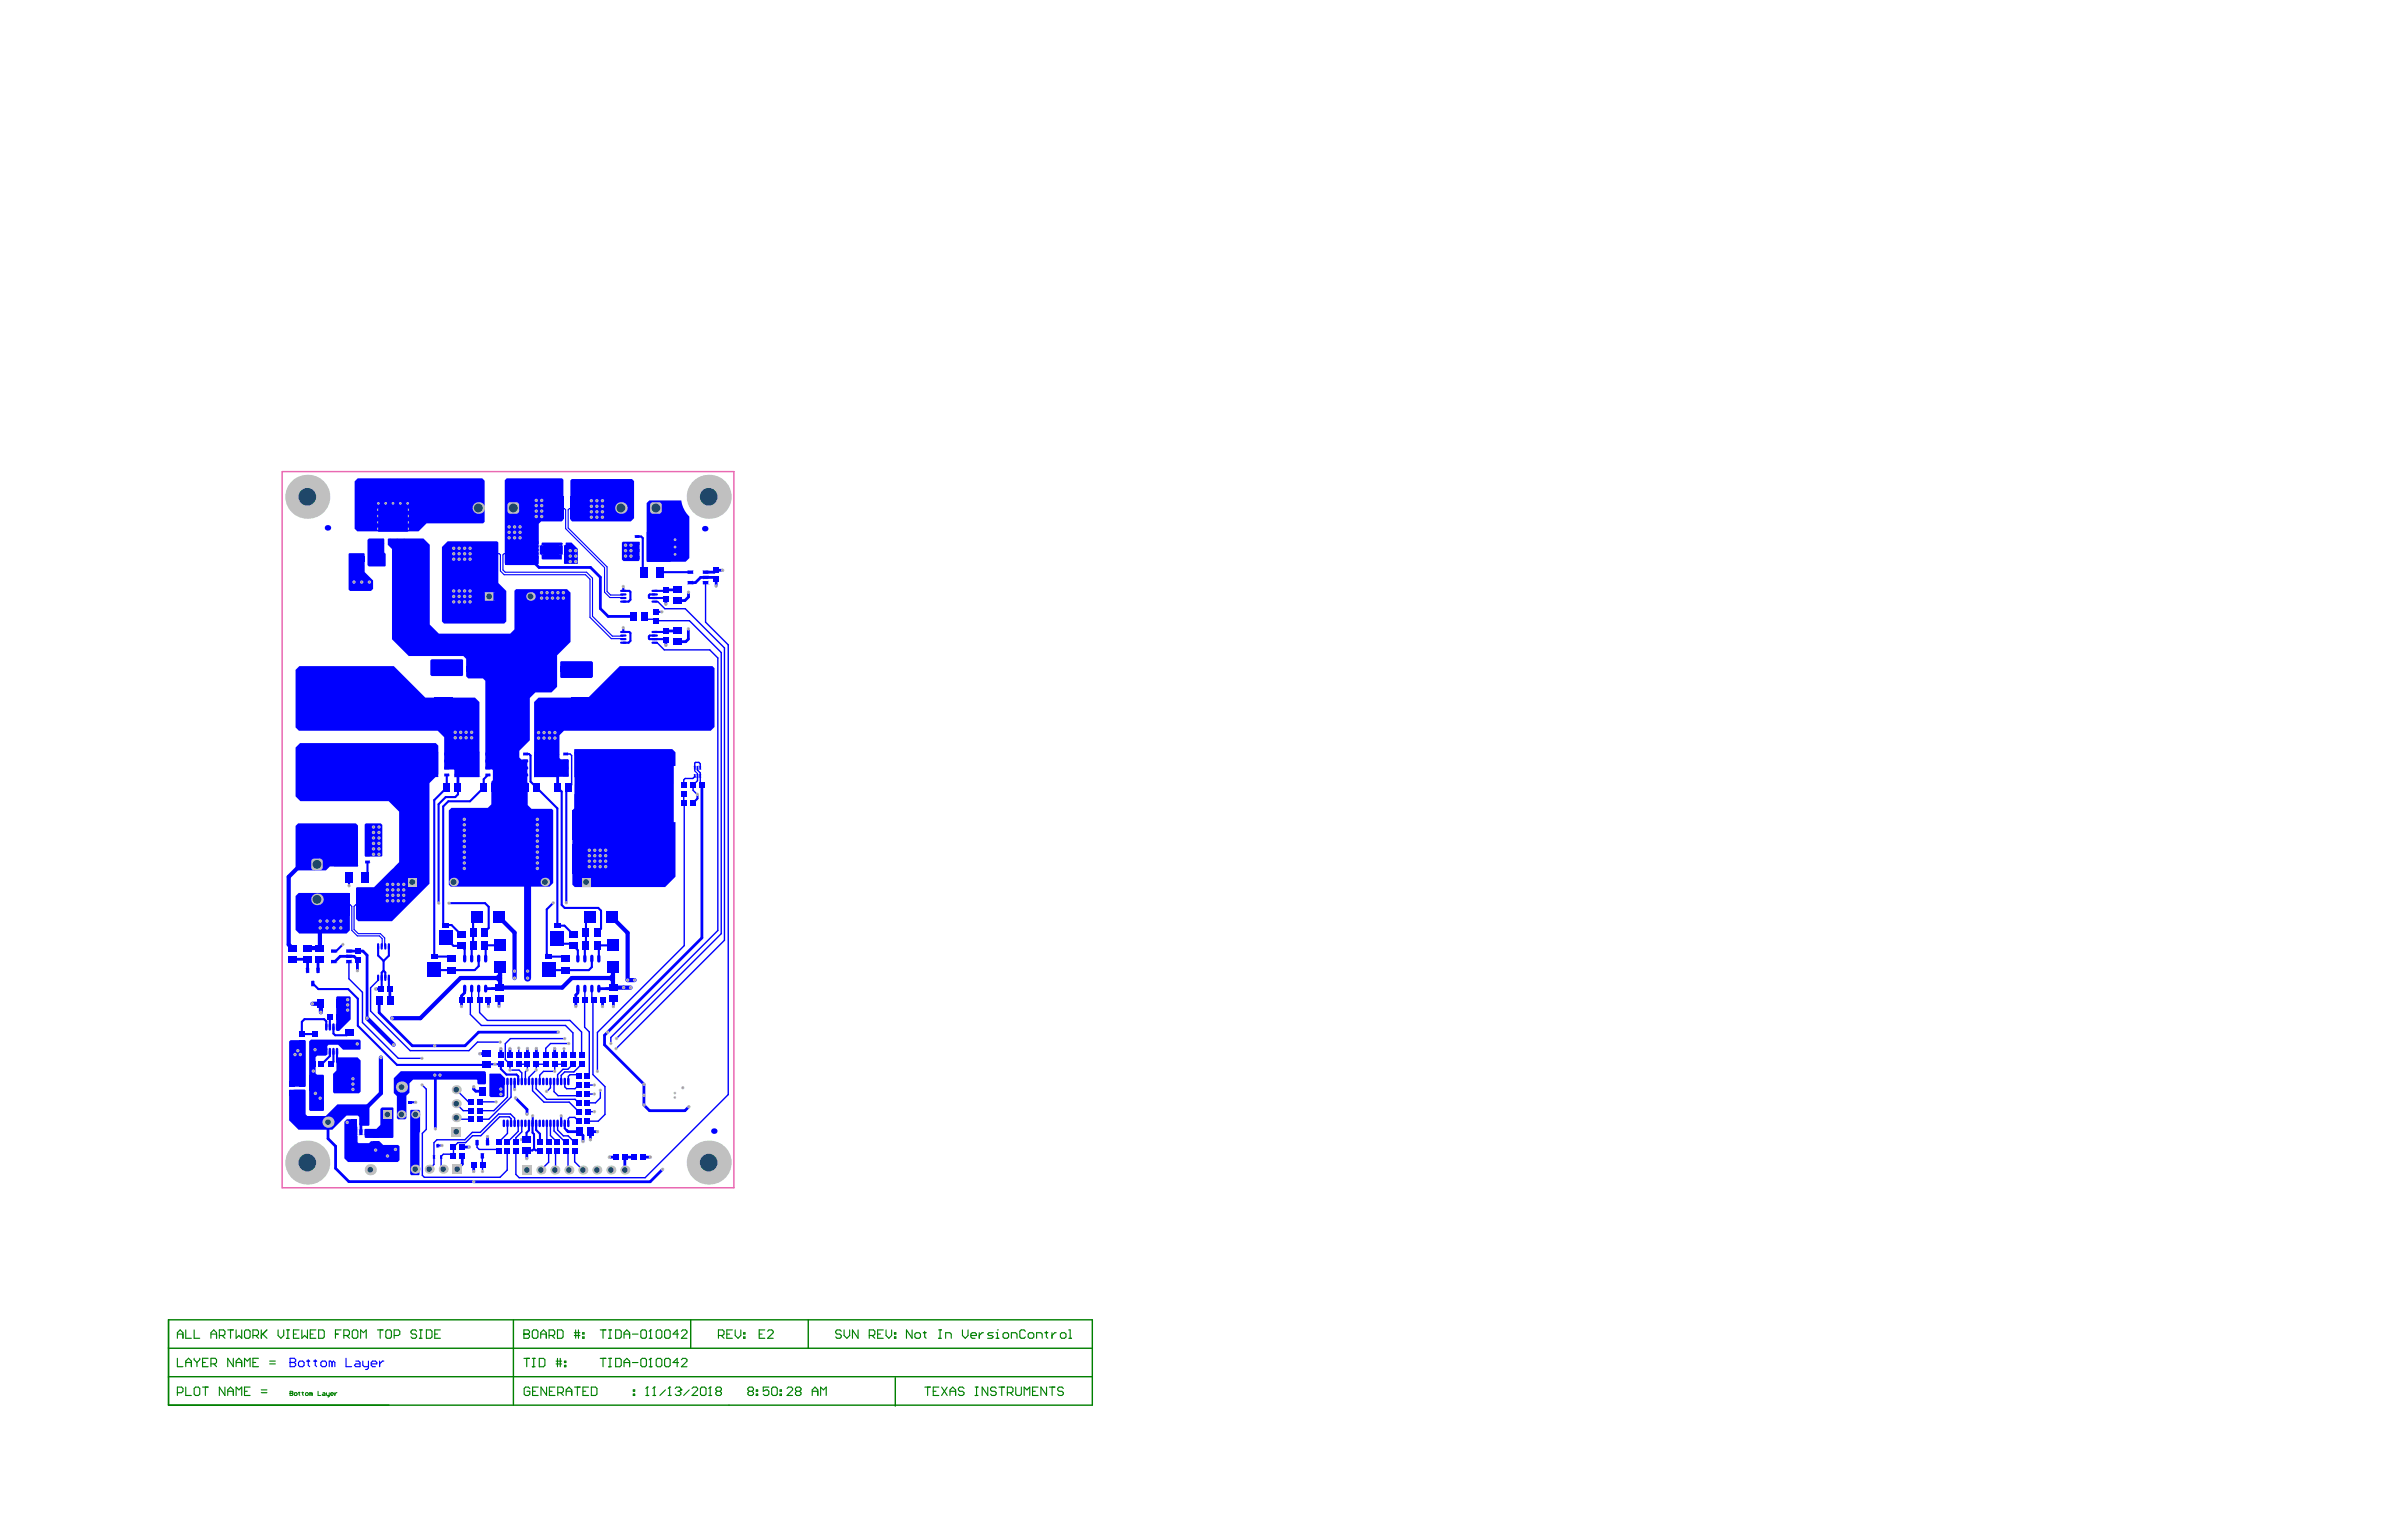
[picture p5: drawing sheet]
<svg xmlns="http://www.w3.org/2000/svg" width="432mm" height="279mm" viewBox="0 0 432 279" stroke-linecap="round" stroke-linejoin="round" font-family="sans-serif">
<path d="M51.1 85.5h81.9v129.9h-81.9z" fill="none" stroke="#e85dac" stroke-width=".25"/>
<path d="M30.5 239.3h167.5v15.5h-167.5zM93.1 239.3v15.5M125.2 239.3v5.2M146.5 239.3v5.2M30.5 249.6h167.5M30.5 244.5h167.5M162.3 249.8v5.1" fill="none" stroke="#008000" stroke-width=".25"/>
<g fill="none" stroke="#008000" stroke-width=".2">
<path d="M32.2 241.9h1M32.2 242.7v-1.1l.5-.5 .5 .5v1.1M32.2 246.3v1.5h1M32.2 252.5h.7l.3-.2v-.5l-.3-.3h-.7v1.5M33.7 241.1v1.6h1M33.7 247.8v-1l.5-.5 .5 .5v1M33.7 251.5v1.5h1M33.7 247h1M35.2 241.1v1.6h1M35.2 251.8l.2-.3h.6l.2 .3v1l-.2 .2h-.6l-.2-.2zM35.2 246.3v.2l.5 .5M35.7 247v.8"/>
<path d="M36.2 246.3v.2l-.5 .5M36.7 251.5h1M36.7 247h.5M37.2 251.5v1.5M37.7 246.3h-1v1.5h1M38.2 241.9h1.1M38.2 247.3h.8l.3-.3v-.5l-.3-.2h-.8v1.5M38.2 242.7v-1.1l.5-.5 .6 .5v1.1M38.7 247.3l.6 .5M39.8 242.1h.7l.3-.2v-.5l-.3-.3h-.7v1.6M40.3 242.1l.5 .6M40.8 251.5v1.5l-1-1.5v1.5"/>
<path d="M41.3 241.1h1M41.3 253v-1l.5-.5 .5 .5v1M41.3 252.3h1M41.8 241.1v1.6M42.3 246.3v1.5l-1-1.5v1.5M42.8 241.1v1.6l.5-.6 .5 .6v-1.6M42.8 247.8v-1l.5-.5 .5 .5v1M42.8 253v-1.5l.5 .5 .5-.5v1.5M42.8 247h1M44.3 241.4l.3-.3h.5l.2 .3v1l-.2 .3h-.5l-.3-.3zM44.3 252.3h.5M44.3 247.8v-1.5l.5 .5 .5-.5v1.5"/>
<path d="M45.3 251.5h-1v1.5h1M45.8 242.1h.8l.3-.2v-.5l-.3-.3h-.8v1.6M45.8 247h.6M46.4 242.1l.5 .6M46.9 246.3h-1.1v1.5h1.1M47.4 252.5h1M47.4 252h1M47.4 241.1v1.6M47.6 241.9l.8 .8M48.4 241.1l-1 1M48.9 247.3h1M48.9 246.8h1"/>
<path d="M50.4 241.1v1l.5 .6 .5-.6v-1M51.9 242.7h.5M51.9 241.1h.5M52.2 241.1v1.6M53.2 241.9h.5M54.2 241.1h-1v1.6h1M54.7 241.1v1.6l.5-.6 .5 .6v-1.6M56.2 241.9h.6M57.3 241.1h-1.1v1.6h1.1M57.8 241.1h.7l.3 .3v1l-.3 .3h-.7zM60.8 241.9h.5M61.8 241.1h-1v1.6"/>
<path d="M62.3 242.1h.8l.2-.2v-.5l-.2-.3h-.8v1.6M62.8 242.1l.5 .6M64.1 241.1h.5l.3 .3v1l-.3 .3h-.5l-.2-.3v-1zM65.4 242.7v-1.6l.5 .5 .5-.5v1.6M68.4 241.1h1M68.9 241.1v1.6M69.9 241.4l.3-.3h.5l.3 .3v1l-.3 .3h-.5l-.3-.3zM71.5 242.1h.7l.3-.2v-.5l-.3-.3h-.7v1.6M75.5 241.4l-.2-.3h-.5l-.3 .3v.2l.3 .3h.5l.2 .2v.3l-.2 .3h-.5l-.3-.3M76 242.7h.5M76 241.1h.5M76.3 241.1v1.6"/>
<path d="M77.3 241.1h.8l.2 .3v1l-.2 .3h-.8zM78.8 241.9h.5M79.8 241.1h-1v1.6h1M95 241.9h.1M95 241.1h.7l.3 .3v.2l-.3 .3 .3 .2v.3l-.3 .3h-.7zM95 241.9h.7M95 246.3h1M95.5 246.3v1.5M96 251.8l-.2-.3h-.5l-.3 .3v1l.3 .2h.5l.2-.2v-.5h-.5M96.5 241.4l.2-.3h.6l.2 .3v1l-.2 .3h-.6l-.2-.3zM96.5 247.8h.5M96.5 246.3h.5"/>
<path d="M96.5 252.3h.6M96.7 246.3v1.5M97.6 251.5h-1.1v1.5h1.1M97.8 246.3h.7l.3 .2v1.1l-.3 .2h-.7zM98 241.9h1M98 242.7v-1.1l.5-.5 .5 .5v1.1M99.1 251.5v1.5l-1-1.5v1.5M99.5 242.1h.8l.3-.2v-.5l-.3-.3h-.8v1.6M99.6 252.3h.5M100 242.1l.6 .6M100.6 251.5h-1v1.5h1M100.8 247.3h1"/>
<path d="M100.8 246.8h1M101.1 241.1h.7l.3 .3v1l-.3 .3h-.7zM101.1 246.3v1.5M101.1 252.5h.8l.2-.2v-.5l-.2-.3h-.8v1.5M101.6 246.3v1.5M101.6 252.5l.5 .5M102.3 247.6h.3v.2h-.3zM102.3 246.8h.3v.3h-.3zM102.6 252.3h1M102.6 253v-1l.5-.5 .5 .5v1M104.1 241.6h1M104.1 242.1h1"/>
<path d="M104.2 251.5h1M104.4 241.1v1.6M104.7 251.5v1.5M104.9 241.1v1.6M105.6 242.4h.3v.3h-.3zM105.6 241.6h.3v.3h-.3zM105.7 252.3h.5M106.7 251.5h-1v1.5h1M107.2 251.5h.8l.2 .3v1l-.2 .2h-.8zM108.8 241.1h1M108.8 246.3h1M109.3 241.1v1.6"/>
<path d="M109.3 246.3v1.5M110.3 242.7h.5M110.3 241.1h.5M110.3 247.8h.5M110.3 246.3h.5M110.6 241.1v1.6M110.6 246.3v1.5M111.6 241.1h.8l.2 .3v1l-.2 .3h-.8zM111.6 246.3h.8l.2 .2v1.1l-.2 .2h-.8zM113.1 241.9h1M113.1 247.1h1M113.1 242.7v-1.1l.5-.5 .5 .5v1.1"/>
<path d="M113.1 247.8v-1l.5-.5 .5 .5v1M114.6 241.9h1.1M114.6 247.1h1.1M114.8 252.8h.3v.2h-.3zM114.8 252h.3v.3h-.3zM116.4 241.1h.5l.3 .3v1l-.3 .3h-.5l-.2-.3v-1zM116.4 246.3h.5l.3 .2v1.1l-.3 .2h-.5l-.2-.2v-1.1zM117.1 253h.5M117.3 251.5h.1M117.3 251.5v1.5M117.3 251.5l-.2 .3M117.7 242.7h.5"/>
<path d="M117.7 247.8h.5M117.9 241.1h.1M117.9 246.3h.1M117.9 241.1v1.6M117.9 246.3v1.5M117.9 241.1l-.2 .3M117.9 246.3l-.2 .2M118.3 253h.6M118.6 251.5h.1M118.6 251.5v1.5M118.6 251.5l-.3 .3M119 241.4l.2-.3h.5l.3 .3v1l-.3 .3h-.5l-.2-.3z"/>
<path d="M119.2 246.3h.5l.3 .2v1.1l-.3 .2h-.5l-.2-.2v-1.1zM120.5 241.4l.2-.3h.5l.3 .3v1l-.3 .3h-.5l-.2-.3zM120.6 252l-1 1M120.7 246.3h.5l.3 .2v1.1l-.3 .2h-.5l-.2-.2v-1.1zM121.1 253h.5M121.4 251.5h.1M121.4 251.5v1.5M121.4 251.5l-.3 .3M122.4 251.8l.3-.3h.5l.2 .3v.2M122.9 252.3h.3M123 241.9h-1l.8-.8v1.6M123 247.1h-1l.8-.8v1.5"/>
<path d="M123.2 252.3l.2 .2v.3l-.2 .2h-.5l-.3-.2M123.4 252h.1M123.4 252l-.2 .3M123.5 241.4l.3-.3h.5l.2 .3v.2l-1 1.1h1M123.5 246.5l.3-.2h.5l.2 .2v.3l-1 1h1M124.9 252l-1 1M125.4 251.8l.3-.3h.5l.3 .3v.2l-1.1 1h1.1M127 251.8l.2-.3h.5l.3 .3v1l-.3 .2h-.5l-.2-.2zM128.5 253h.5M128.7 251.5h.1M128.7 251.5v1.5M128.7 251.5l-.2 .3"/>
<path d="M130 252.3l-.2-.3v-.2l.2-.3h.5l.3 .3v.2l-.3 .3M130 252.3l-.2 .2v.3l.2 .2h.5l.3-.2v-.3l-.3-.2M130 252.3h.5M130.2 242.1h.8l.2-.2v-.5l-.2-.3h-.8v1.6M130.7 242.1l.5 .6M131.8 241.9h.5M132.8 241.1h-1v1.6h1M133.3 241.1v1l.5 .6 .5-.6v-1M134.8 242.4h.3v.3h-.3zM134.8 241.6h.3v.3h-.3zM135.8 252.3l-.2-.3v-.2l.2-.3h.5l.3 .3v.2l-.3 .3M135.8 252.3l-.2 .2v.3l.2 .2h.5l.3-.2v-.3l-.3-.2"/>
<path d="M135.8 252.3h.5M137.1 252.8h.2v.2h-.2zM137.1 252h.2v.3h-.2zM137.6 241.9h.5M138.6 241.1h-1v1.6h1M139.1 241.4l.3-.3h.5l.3 .3v.2l-1.1 1.1h1.1M139.4 251.5h-1v.8l.5-.3h.2l.3 .3v.5l-.3 .2h-.5l-.2-.2M139.9 251.8l.2-.3h.5l.3 .3v1l-.3 .2h-.5l-.2-.2zM141.4 252.8h.3v.2h-.3zM141.4 252h.3v.3h-.3zM142.7 251.8l.2-.3h.5l.3 .3v.2l-1 1h1M144.4 252.3l-.2-.3v-.2l.2-.3h.6l.2 .3v.2l-.2 .3"/>
<path d="M144.4 252.3l-.2 .2v.3l.2 .2h.6l.2-.2v-.3l-.2-.2M144.4 252.3h.6M147.2 252.3h1.1M147.2 253v-1l.5-.5 .6 .5v1M148.8 253v-1.5l.5 .5 .5-.5v1.5M152.5 241.4l-.2-.3h-.6l-.2 .3v.2l.2 .3h.6l.2 .2v.3l-.2 .3h-.6l-.2-.3M153 241.1v1l.5 .6 .5-.6v-1M155.5 241.1v1.6l-1-1.6v1.6M157.6 242.1h.7l.3-.2v-.5l-.3-.3h-.7v1.6M158.1 242.1l.5 .6M159.1 241.9h.5M160.1 241.1h-1v1.6h1"/>
<path d="M160.6 241.1v1l.5 .6 .5-.6v-1M162.1 242.4h.3v.3h-.3zM162.1 241.6h.3v.3h-.3zM165.3 241.1v1.6l-1-1.6v1.6M166.1 241.6h.5l.3 .3v.5l-.3 .3h-.5l-.3-.3v-.5zM167.4 241.6h.5M167.6 241.4v1l.3 .3M167.6 251.5h1.1M168.2 251.5v1.5M169.2 252.3h.5M170.2 242.7h.5M170.2 241.1h.5"/>
<path d="M170.2 251.5h-1v1.5h1M170.4 241.1v1.6M170.7 251.5l1 1.5M171.4 242.7v-1.1h.8l.2 .3v.8M171.7 251.5l-1 1.5M172.2 252.3h1M172.2 253v-1l.5-.5 .5 .5v1M174.5 241.1v1l.5 .6 .5-.6v-1M174.7 251.8l-.2-.3h-.5l-.3 .3v.2l.3 .3h.5l.2 .2v.3l-.2 .2h-.5l-.3-.2M176 242.1h1v-.2l-.2-.3h-.6l-.2 .3v.5l.2 .3h.6M176.8 251.5h.5M176.8 253h.5"/>
<path d="M177 251.5v1.5M177.5 241.6v1.1M178.3 241.6h-.3l-.5 .5M179.1 251.5v1.5l-1.1-1.5v1.5M180 241.6h-.7l-.3 .3 .3 .2h.5l.2 .3-.2 .3h-.8M180.6 242.7h.5M180.6 241.6h.2v1.1M180.6 251.8l-.3-.3h-.5l-.2 .3v.2l.2 .3h.5l.3 .2v.3l-.3 .2h-.5l-.2-.2M180.8 241.1h.1M181.1 251.5h1M181.6 251.5v1.5M182.1 241.6h.5l.2 .3v.5l-.2 .3h-.5l-.3-.3v-.5z"/>
<path d="M182.6 252.5h.8l.2-.2v-.5l-.2-.3h-.8v1.5M183.1 252.5l.5 .5M183.3 242.7v-1.1h.8l.3 .3v.8M184.1 251.5v1.3l.3 .2h.5l.2-.2v-1.3M185.7 253v-1.5l.5 .5 .5-.5v1.5M185.9 241.4l-.3-.3h-.5l-.2 .3v1l.2 .3h.5l.3-.3M186.6 241.6h.5l.3 .3v.5l-.3 .3h-.5l-.2-.3v-.5zM187.2 252.3h.5M187.9 242.7v-1.1h.8l.2 .3v.8M188.2 251.5h-1v1.5h1M189.4 241.6h.5M189.7 241.4v1l.2 .3"/>
<path d="M189.7 251.5v1.5l-1-1.5v1.5M190.2 251.5h1M190.7 241.6v1.1M190.7 251.5v1.5M191.5 241.6h-.3l-.5 .5M192.5 241.6h.5l.2 .3v.5l-.2 .3h-.5l-.3-.3v-.5zM192.8 251.8l-.3-.3h-.5l-.3 .3v.2l.3 .3h.5l.3 .2v.3l-.3 .2h-.5l-.3-.2M193.7 242.7h.5M193.7 241.1h.3v1.6"/>
</g>
<g fill="none" stroke="#008000" stroke-width=".18">
<path d="M52.6 252.6h.1M52.6 252.3h.4l.1 .1-.1 .2 .1 .3-.1 .1h-.4zM52.6 252.6h.4M53.5 252.5l.4 .1-.2 .4-.4-.1zM54.1 252.5h.3M54.2 252.4v.5l.2 .1M54.7 252.5h.3M54.9 252.4v.5l.1 .1M55.5 252.5l.4 .1-.1 .4-.4-.1zM56.4 252.6l-.3-.1v.5M56.4 252.6v.4M56.4 252.6l.1-.1 .1 .1v.4"/>
<path d="M57.7 252.3v.7h.5M58.5 252.5l.4 .1v.4h-.4l-.1-.1 .1-.1h.4M59.2 252.5v.4l.1 .1h.4M59.7 252.5v.7l-.3 .1M59.9 252.8h.5l-.1-.3-.4 .1v.3l.4 .1M60.7 252.5v.5M61.1 252.5l-.4 .3"/>
</g>
<g fill="#00f">
<path d="M88.8 194.7h1.9l.9 .8-.1 3.2-.3 .2h-2.3l-.2-.2v-3.9z"/>
<path d="M98.2 98.5l3.7-.1 .1 .2-.2 .5v2.3h-3.4l-.2-.1v-.6l-.2-.2v-1.5z"/>
<path d="M66.3 149.3h2.7l.3 .3v5.6l-.1 .1h-2.9l-.2-.1v-5.7z"/>
<path d="M63.2 100.4l.1-.1h2.7l.1 .1v3.3l1.5 1.5v1.6l-.3 .4h-3.9l-.2-.3z"/>
<path d="M66.9 97.6h2.6l.2 .2v2.4l.2 .2v2.2l-.1 .1h-2.9l-.3-.2v-4.6z"/>
<path d="M74.5 201.2h1.5l.2 .2-.2 11.6-.1 .1h-1.3l-.2-.2v-11.5z"/>
<path d="M112.9 98.2l3 .1v3.3l-.1 .1h-2.8l-.3-.3v-3z"/>
<path d="M69.2 200.8h2l.1 .1v5.3l-.1 .1h-5l-.1-.1v-1.4l.1-.1h2l.8-.7v-2.9z"/>
<path d="M61.2 191.7h3.6l.6 .6v5.6l-.3 .3h-4.5l-.2-.2v-3.3l.6-.6v-2.2z"/>
<path d="M78.2 119.5h5.6l.1 .2v2.7l-.1 .2h-5.6l-.2-.2v-2.6z"/>
<path d="M101.7 119.9h5.6l.2 .2v2.6l-.2 .2h-5.6l-.1-.1v-2.8z"/>
<path d="M62.9 202.9h1.6l.1 .1v.9l.2 .4v2.8l.2 .2h1.9l.4-.4h1.5l.7 .7h2.7l.2 .3v2.5l-.3 .3h-9l-.7-.7v-6.6z"/>
<path d="M61.1 180.7h2.3l.2 .1v4l-2.1 2.1h-.5l-.1-1v-5.1z"/>
<path d="M64.8 86.7h22.6l.4 .5v7.4l-.2 .3h-10.3l-1.4 1.4h-11.1l-.5-.4v-8.6z"/>
<path d="M104.1 135.9l17.8-.1 .5 .6v2.5h-.3v3.2v7h.3v9.9l-1.8 1.8h-16.4l-.4-.4v-13.5l.3-.3z"/>
<path d="M102.6 98.4h1l1.1 1.1v2.7h-2.5l.2-.8v-2.4z"/>
<path d="M103.4 87.1l.3-.2h10.9l.3 .3v6.8l-.5 .5h-10.7l-.3-.3z"/>
<path d="M52.7 188.6h2.6l.1 .1v8.3h-.1l-2.7 .1-.2-.3v-7.9z"/>
<path d="M72.7 194.2h15.2l.2 .2v2.1l-.1 .1h-1.3l-.2-.2v-.5l-.1-.1h-11.5l-.7 .6v1.7l-.5 .6v4l-.3 .3h-1.2l-.3-.3v-4l-.5-.5v-2.7z"/>
<path d="M91.9 86.7h10l.2 .3v7.2l-.3 .3h-3.7l-.4 .5v3.6l-.2 .4v1.5l.2 .3v1.4l-.3 .3h-5.6l-.3-.3v-15.1z"/>
<path d="M52.4 197.7l2.8-.1 .2 .1v4.3l.3 .3h3.4l2.1-2.1h5.3l.5 .5v3.3l-.2 .1h-1.5l-.2-.2v-1.4l-.2-.2h-2.1l-2.6 2.5h-6.1l-1.7-1.7z"/>
<path d="M54 149.3h10.5l.4 .4v7.4h-5.1l-.7 .7h-5.1l-.4-.4v-7.6z"/>
<path d="M81.2 98.1h8.9l.2 .3v7.3l1.5 1.5v5.5l-.4 .4h-10.9l-.4-.4v-13.5z"/>
<path d="M97.6 126.5h9l5.7-5.7h16.8l.4 .4v10.6l-.7 .7h-26.6l-.8 .8v4.1l.2 .3h1.4l.1 .1v3l-6.3 .1v-13.6z"/>
<path d="M56.3 188.6l8.9-.1 .2 .2v1.5l-.2 .1h-3l-.9-.9h-1.7l-.3 .3-.1 1.5-.2 .2h-1.5l-.3 .3v2.9l.3 .3h1.1l.1 .1v6.3l-.1 .1h-2.4l-.2-.2v-12.4z"/>
<path d="M54.3 120.8h17.1l5.7 5.7h9l.8 .8v13.6h-4.5v-1.2l-.1-.2h-1.8v-5.8l-1.1-1.2h-25.2l-.6-.6v-10.4z"/>
<path d="M54.4 134.7h24.6l.5 .5v5.2l-1.6 1.6v18.2l-6.8 6.8h-6.2l-.4-.4v-5.6l.2-.1h3.1l4.6-4.6v-9.1l-2-1.9h-16l-.8-.9v-8.9z"/>
<path d="M54.1 161.9h9.1l.2 .2v6.6l-.6 .6h-8.6l-.6-.7v-6.1z"/>
<path d="M117.7 90.7h5.8a5 5 0 0 0 1.5 3v7.5l-.7 .7h-6.8l-.3-.3v-10.4z"/>
<path d="M70.4 97.6h6.4l1.1 1.2v14.4l1.7 1.7h12.9l.8-.8v-7l.3-.3h9.2l.6 .7v8.9l-2.4 2.4v5.7l-1 1h-2.9l-1.1 1.1v7.6l-1.9 1.9v1.2l.4 .4h1.1l.1 8.3 .6 .7h3.7l.3 .2v13.2l-.7 .7h-17.9l-.3-.4v-13.4l.4-.5h6.6l.7-.7v-4.1l.2-.2v-1.8l-.1-.2h-1.1l-.1-.1v-16l-.5-.4h-2.6l-.4-.4v-3.1l-.5-.5h-9.9l-3-3.1v-16.4l-.8-.7v-1z"/>
</g>
<path d="M55.8 175.9h.1" fill="none" stroke="#00f" stroke-width=".51"/>
<circle cx="55.8" cy="173.9" r=".25" fill="#00f"/>
<g fill="none" stroke="#00f" stroke-width=".51">
<path d="M102.5 99.1v.6M58 173.9l-.4 .4M65.8 172.4l.7 .8M84.2 180l-.5 .6v.7M90.5 179.1l-.2 .2M63.3 189.3h1.5M70.7 181.3l.1 .1M85.9 197v.5M90.8 190.1v1.3M92.4 190.1v1.3M97.2 190.1v1.3M100.6 190.1v1.3"/>
<path d="M104.8 180l-.4 .4v.9M70.2 208.4v1.2M70.3 208.4h-.1M102.7 204.9l.3 .3"/>
</g>
<path d="M58 168.2v.1" fill="none" stroke="#00f" stroke-width=".76"/>
<g fill="none" stroke="#00f" stroke-width=".38">
<path d="M63.2 159.1h.1M66.6 158.6l-.5 .5M81 142.8h.1M83 144l-.5 .5M96.2 141.7l1.1 1.1M69.5 176l.3 .3v1M70.5 179.2l.2 .1M78.7 173.3v.1M80.3 167.7h.5M86.5 166.3l-.7 .8M86.8 173.8v1.4M87.9 163.8l.7 .6"/>
<path d="M88.6 168.3l-.8 .8M101.8 164.1l.6 .5M59.8 190.7v.8M59.9 184.3l-.1 .1M60.4 192.5l-.4 .5M60.4 186.2v1.2M88.4 193l-.1 .1M89.7 193h1.1M90.8 193h.1M96.5 205.4l.3 .2M96.6 202.3l-.1 1.4M97.7 208.6l.2 .1"/>
<path d="M102.4 204.6l.3 .3"/>
</g>
<path d="M100.6 92.1l.1 .1M105 92.1l-.1 .1M63.5 164.1l.3 .2M64.5 164.1l-.3 .2M82.8 199.8l-.1 .1" fill="none" stroke="#00f" stroke-width=".2"/>
<g fill="none" stroke="#00f" stroke-width=".25">
<path d="M102.6 136.7h.7M90.6 171.4h.1M86.8 181.1l.1 .2M87.9 193h.4M87.9 193h.1M91.6 192.1l.8 .9M92.5 188.3l-.9 .9M94 193h.1M94 190v1.4M96.5 196.1v1.7M97.2 196.1v1.3M98.5 194.3l-.7 .7"/>
<path d="M98.9 193h.1M98.9 190.1v1.3M99.8 196.1v1.1M100.6 193v.1M102.2 190.1v1.3M102.4 194.4l-.7 .6M102.4 196.1v1l.3 .3M103.3 194.9l-.3 .3M104.6 194.9l.3 .2M104.9 198.4l-.3 .3M104.9 196.7l-.7 .7M76.6 213.1l.3 .4"/>
<path d="M78.7 211.1l-.9 .9M80 211.6l.3 .4M80.4 209.3l-.4 .5M81.9 209.3l.3 .3M82.2 209.6h.1M83 207.2l-.8 .8M85.6 205.3h1.5M85.7 205.9h1.5M90.1 208.4l.3 .3M92.3 202.5l.3 .3v.9M93.3 202.7v1M101 208.7l-.3 .3"/>
<path d="M102.1 206h.9M102.5 207.1h.1M102.6 208.7l.4 .4M103.2 202.6l-.2 .2v.9M104.2 202.6l.7 .7"/>
</g>
<path d="M90.6 166.2l-.1 .1" fill="none" stroke="#00f" stroke-width="1.5"/>
<circle cx="107" cy="205.2" r=".25" fill="#00f"/>
<g fill="none" stroke="#00f" stroke-width=".25">
<path d="M116.9 111.8l.5 .5M118.6 112.3l.3 .2M118.7 116.5h.4M118.7 109.1h.5M130.1 119.3v49.4M130.7 118.3v51M131.3 117.5v53M126.1 138.2h.6l.2 .3v.7M126.4 139.2v.4l.5 .5v2l.3 .3M124 145.6v25.9M124.2 141.2h1.4M125.6 142.4v.9"/>
<path d="M126.4 140.7v.9M63.3 174.3v3.2M65.7 179.9v5.5M68.5 177.3v.4M85.5 179.3v1.7M86.8 179.3v1.8M106 179.3v7l.8 .8v7.7l-.3 .3M107.3 179.3v1.6M86.9 181.3v2.3M91.6 189.2v2.9M92 196.1v2.8M92.4 193v1"/>
<path d="M92.6 196.1v2.8M94.1 194l.5 .5v1.6M95.2 194.4v1.7M97.2 193v1l-1.3 1.3v.8M97.8 195v1.1M100.4 196.1v1.8l.8 .8M100.6 193.1v1.2M101.1 194.9v1.2M101.7 195v1.1M102.1 193.9h.8M103 195.2v.9M103.9 187.3v4.1"/>
<path d="M104.2 199.3l.7 .7M105.4 193l-1.4 1.4M105.4 187.1v4.3M106 181.2v.1M107.5 181.4v13.4M108.3 187.2v7.1M108.8 197.7v1.4l-.9 .9M110.7 188.1v1.1M76.6 205.5v7.6M78.7 207.2v3.9M80 209.8v1.8M82.2 208v1.6"/>
<path d="M86.5 207.2v.8l.4 .4M91.9 208.7v3.5M92 203.7v1.8M92.5 202l.8 .7M93.9 203.7v1.4M94.6 203.7v1.5M99.1 203.7v3.1M99.8 203.7v2.2l1.2 1.2M100.4 203.7v1.4M100.7 209v3l-.1 .1M101.1 203.7v1.2M103 209.1v2.9l.1 .1"/>
<path d="M104.2 208.7v2"/>
</g>
<g fill="none" stroke="#00f" stroke-width=".38">
<path d="M116.2 97.3l.3 .3v6l.2 .1M113 106.3v.8M113 113.8v.8M114.1 114.6l.2 .2v1.4l-.3 .3M114.1 107.1l.2 .2v1.5l-.3 .3M119.6 103.7h.1M120.6 115.9l.1 .1M120.6 108.4l.1 .2M120.7 107l-.2 .1M120.7 114.4l-.2 .2M95.9 136.7l.3 .3v4.7M63.3 159.1v1.5"/>
<path d="M66.6 156.3v2.3M78.7 145.1v28.2M80.3 146.2v21.5M80.8 144.5l-1.3 1.3v18M81 140.5v2.3M83 142.8v1.2M88.4 140.5l-.7 .8v1.5M101 146.6v21.2M101.8 143.5v20.6M103.1 142.8l-.4 .5v20.4M126.4 144.1v.7M68.5 171.6v1.6"/>
<path d="M70.5 171.6v1.7l-1 .9v1.8M70.5 177.3v1.9M78.7 175.7l.2 .2M78.7 173.4h.1M83.6 171.5l.6 .6v1.7M85.8 167.1v4.3M86.8 175.2l-.7 .7M87.8 171.4l.2 .3v2.1M88.6 164.4v3.9M99.1 164.9v8.1M102 173.5l.5 .4M103.9 171.5l.9 .8v1.5"/>
<path d="M107 166.3l-.8 .8v4.3l-.2 .2v2.2M107.3 173.8v1.5l-.6 .6M108.3 171.4l.3 .3v2.1M108.4 164.6l.6 .5v3.3l-.7 .7M111.1 171.4h.1M54.7 187.5h2.4M59.1 185.2v1M59.8 184.4v1.8M60.4 187.4l.4 .3M60.4 190.7v1.8M61.1 192.5l.5 .5M90.8 193v.8"/>
<path d="M93.9 195.1v1M95.9 203.7v1.3M96.5 203.7v1.7M96.8 205.6v2.7M96.8 208.3l-.3 .3M96.8 208.3l.3 .3M97.2 203.7v1.2M97.9 205.6v1.5M102.4 203.7v.9"/>
</g>
<g fill="none" stroke="#00f" stroke-width=".51">
<path d="M102.5 99.7v2.2M108.8 104.7v5.6M120.7 116v1M120.7 108.6v1M122.8 114.3l-.1 .1M122.8 106.9l-.1 .1M124.8 114v1.9l-.5 .4M124.8 107.4v.8l-.6 .7M83 140.3v2.5M101.1 140.6v2.2M127.2 142.4v27.7M55.8 173.9v2"/>
<path d="M57.6 174.3v1.6M66.5 173.2v11.4M70.7 179.3v2M84.2 179.3v.7M104.8 179.3v.7M111.1 179l-.2 .3M56.7 193l.1 .1M57.2 196.3v2M58 199.1v1.4M68.7 181.4v2.2M78.9 194.9v9.8M83.7 181.3v1.2"/>
<path d="M85.9 197.5l.4 .4M88.5 181.3v1.2M90.5 181.1v1.4M104.4 181.3v1.2M109.2 181.3v1.2M111.2 181.1v1.4M116.7 196.6v3.8M59.5 203.7v2.8l1.3 1.3M64.1 203.5l.4 .4v1.4M65.7 203.5l-.3 .3v1.5M68.1 207.4v1.1M83.8 209.6v1.5"/>
<path d="M85.9 211.2v1.2M85.9 214.2v.1M88.4 206.1v1.1M107 205.2v1.5M113.3 209.8v2.3M124.9 200.7l-.7 .7"/>
</g>
<g fill="none" stroke="#00f" stroke-width=".2">
<path d="M102.3 92.2l.2 .2v3.5M103.2 92.2l-.2 .2v3.3M90.5 100.4l.2 .2v2.9M91.2 100.6v2.7M106.1 104.2l.9 .8v6.9M106.3 103.8l1.1 1v6.9M110 102.8v4.5l.7 .6M112.9 115.8l.1 .1M112.9 108.3l.1 .1M113 115.2l-.1 .1M113 107.8l-.1 .1M126.4 140.3v.4"/>
<path d="M63.8 164.3v4.4l1 1M64.2 164.3v4.2M69.3 170.2v1.3M69.7 170.1v1.4l.1 .1M99.1 197.9h.1"/>
</g>
<path d="M52.3 159v12.3M58 168.3v3.6M90.1 177.3l.6 .6M90.1 177.3h.1M90.7 176.8l-.6 .5M90.7 175.4v3.5M111.1 176.9l-.4 .4 .4 .5M111.1 175.4v3.6M58.2 182v1.6M65.7 201.6v1.9" fill="none" stroke="#00f" stroke-width=".76"/>
<circle cx="54.7" cy="187.5" r=".19" fill="#00f"/>
<g fill="none" stroke="#00f" stroke-width=".38">
<path d="M115.5 97.3h.7M113 116.5h1M113 109.1h1M113 107.1h1.1M113 114.6h1.1M118.7 115.2h-.9l-.2 .2v.4l.1 .1h2.9M118.7 107.8h-.9l-.2 .1v.4l.1 .1h2.9M118.7 107.1h1.8M118.7 114.6h1.8M118.9 110.9h1.1M119.6 103.7h5.6M95.3 136.7h.6"/>
<path d="M80.8 144.5h1.7M81 142.8l-2.3 2.3M87.7 142.8l-2.5 2.5h-3.9l-1 .9M97.3 142.8l3.7 3.8M101.1 142.8l.7 .7M126.4 144.8l-.8 .8M56.7 178.3l1 1h5.4l1.8 1.8v4.9l7.1 7.1h16.3M62.2 171.2l-1.3 1.3h-.4M68.5 173.2l1 1M69.5 176l-.3 .4v2.8l-.1 .1M78.8 173.4h2.7l.4 .5M78.9 175.9h7.2"/>
<path d="M80.8 167.7h1.1l1.7 1.8M80.8 170.1l1.4 1.4h1.4M81.4 163.8h6.5M85.8 171.4l-.3 .3v2.1M87.8 171.4h2.8M99.1 173l.4 .5h2.5M99.5 175.7l.2 .2h7M100.3 163.7l-1.2 1.2M101 167.8h1.3l1.6 1.7M101.1 170.2l.9 .9h1.6l.3 .4M102.4 164.6h6M108.3 171.4h2.8"/>
<path d="M59.1 185.2l-.3-.4h-3.6l-.5 .5v2.2M59.8 191.5l-1.5 1.5M61.1 190.7v1.8M63.3 187.3l-.4 .4h-2.1M74.3 199.9h1.1M88.4 193h1.3M90.8 193.8l1 1h1.8l.3 .3M93.3 196.1v1.5M80.1 207.7h-.8M95.5 208.6h1M95.9 205l-.5 .4v1.2M97.1 208.6h.6"/>
<path d="M97.2 204.9l.7 .7M101.7 202.3v1.4"/>
</g>
<path d="M57.5 156.7h-2.9l-2.3 2.3M52.3 171.3l.7 .6M55.8 171.9h2.2M90.5 166.3l2.8 2.8v8.3M90.7 177.3h-7.2l-7.3 7.3h-5.1M111 166.3l2.8 2.8v8.6h1.2M111.1 177.3h-7.4l-1.8 1.8h-11.4M111.2 179.1h3.1M56.6 182h1.6M66.5 184.6l4.9 4.8M69.1 191.7v6.5l-3.4 3.4" fill="none" stroke="#00f" stroke-width=".76"/>
<g fill="none" stroke="#00f" stroke-width=".51">
<path d="M97.4 98.2v3M96.8 101.9l.9 1h9.4l1.7 1.8M108.8 110.3l1.4 1.5h4.6M120.7 114.4h2M120.7 107h2M122.8 116.3h1.5M122.8 108.9h1.4M125.2 105.6h.9l.9-.9h2.5l.3 .3v1.3M131 103.4h-1.2l-.3 .3h-1.6M84.7 138.6l-1.7 1.7M99.1 138.6l2 2M53 173.9h2.8"/>
<path d="M60.7 174.3l1-.9h2.5l.6 .6v2M65.8 172.4l-2.5 .1M68.1 179.3h.9M69 179.3h.1M88 179.3h2.3M108.6 179.3h2.3M127.2 170.1l-17 17M56.8 193.1v1.1M57.1 189.1v1.2M68.7 183.6l6 6h9.6l2.5-2.4h14.4M86.3 197.9h1.1M87 191.1h1.3"/>
<path d="M93.4 199.1l2.1 2.1v.8M95.6 190.1v1.3M110.1 187.2l-.5 .5v1.7l7.1 7.2M60.8 207.8v4l2.4 2.4 54.7 .1 2.2-2.3M62.9 203.5h1.2M70.3 208.4h1.4M83.8 208h1.3M83.8 211.1l-.9 .9M94.5 206.6h.9M95.5 208.6v1.5M103 205.2h2l.7 .7v1.1M107 205.2h1.3"/>
<path d="M110.5 209.8h1.2M113.3 209.8h1.7M116.6 209.8h1.3M116.7 200.4l1 1h6.5"/>
</g>
<g fill="none" stroke="#00f" stroke-width=".2">
<path d="M100.7 92.2h1.6M102.5 95.9l7.1 7v4.5l1 .9h2.3M103 95.7l7 7.1M103.2 92.2h1.7M88.7 100.4h1.8M90.7 103.5l.7 .7h14.7M91.2 103.3l.4 .5h14.7M93.1 100.4h-1.7l-.2 .2M107 111.9l3.8 3.9h2.1M107.4 111.7l3.6 3.6h1.9M110.7 107.9h2.2M125.9 139.2v.6l.5 .5"/>
<path d="M61.8 164.1h1.7M64.2 168.5l.7 .8h4.1l.7 .8M64.5 164.1h1.7M64.8 169.7h4l.5 .5M69.3 171.5l-.1 .1M52.6 247h.1M52.6 246.3h.7l.3 .2v.3l-.3 .2 .3 .3v.2l-.3 .3h-.7zM52.6 247h.7M54.1 247l.3-.2h.5l.2 .2v.5l-.2 .3h-.5l-.3-.3zM55.6 246.8h.5M55.9 246.5v1l.2 .3M56.9 246.8h.5"/>
<path d="M57.1 246.5v1l.3 .3M58.2 247l.2-.2h.5l.3 .2v.5l-.3 .3h-.5l-.2-.3zM60.2 247l-.3-.2h-.2v1M60.2 247v.8M60.2 247l.2-.2 .3 .2v.8M62.7 246.3v1.5h1M64.5 246.8h.5l.3 .2v.8h-.8l-.2-.3 .2-.2h.8M65.8 246.8v.7l.2 .3h.8M66.8 246.8v1.3l-.3 .2h-.2M67.3 247.3h1v-.3l-.2-.2h-.6l-.2 .2v.5l.2 .3h.6M68.8 246.8v1M69.6 246.8h-.3l-.5 .5"/>
</g>
<g fill="none" stroke="#00f" stroke-width=".25">
<path d="M117.4 112.3h1.2M118.9 112.5h6.1l5.7 5.8M119.1 116.5l1.3 1.3h8.3l1.4 1.5M119.2 109.1l1.3 1.3h3.7l7.1 7.1M127.9 105.6v7.2l4.1 4.1v81.6l-15.1 15h-22.8l-.6-.6v-4.2M103.3 136.7l.3 .3v5.3l-.5 .5M126.1 138.2l-.2 .2v.8M123.9 144l.1 1.6M124.2 141.2l-.3 .2v1M125.6 143.3l.8 .8M125.9 140.7l-.3 .5M126.4 141.6l-.8 .8"/>
<path d="M63.3 177.5l2.4 2.4M68.5 177.7l-1.3 1.4v4.2l7.2 7.2h10.6l1.6-1.5h4.1M124 171.5l-15.7 15.7M130.1 168.7l-19.4 19.4M130.7 169.3l-19 19M131.3 170.5l-19.6 19.6M65.7 185.4l6.5 6.5h4.3M76.5 196.7l.8 .8v7.3l-.7 .7M82.7 197.6l2.2 2.2h.6M85.5 181l-.2 .3v2.6l2 2h15.2l1.4 1.4M86.9 183.6l1.5 1.4h14.9l2.1 2.1M87.1 199.8h2.9"/>
<path d="M92 198.9l-2.5 2.5h-2.4M92.4 194h1.7M92.5 188.3h9.9M92.6 198.9l-4 4h-1.5M94 193h1.6v1l-.4 .4M96.5 197.8l2.1 2h4.6l1.7 1.8M97.2 197.4l1.9 1.9h5.1M97.2 193h1.7M98.5 194.3h2.1M99.8 197.2l-.7 .7M100.6 193h1.6M101.2 198.7h3.4"/>
<path d="M102.1 193.9l-1 1M102.4 194.4h1.6M102.7 197.4h1.5M103.1 189.2h-3.3l-.9 .9M103.3 194.9h1.3M103.9 193l-1 .9M106.5 198.4h1.2M106.5 196.7h1.2M106.5 200h1.4M107.3 180.9l.3 .4-.1 .1M107.5 194.8l2.2 2.2v5.1l-1.3 1.2h-1.9M80.4 209.3h1.5"/>
<path d="M82.7 202.9h2.8M82.7 200.1l1.3 1.3h1.5M85.6 205.3l-1.3 1.4h-5.1l-.5 .5M85.7 205.9l-1.3 1.3h-1.4M86.9 208.4h3.2M87.4 209.6l.1 2.8M91.9 212.2l-1.3 1.3h-13.7M92 205.5l-1.6 1.6M92.3 202.5h-1.7l-3.4 3.4M92.5 202h-2.1l-3.3 3.3M93.9 205.1l-2 2M94.6 205.2l-1.1 1.1v.8"/>
<path d="M99.1 206.8l.4 .3M99.5 208.7v2l-1.5 1.4M100.4 205.1l2.1 2M101.1 204.9l1 1.1M103 206l1.2 1.1M103.2 202.6h1M104.2 210.7l1.5 1.4M106.5 201.6h1.3"/>
</g>
<path d="M95.6 159.7v17.7" fill="none" stroke="#00f" stroke-width="1.3"/>
<circle cx="80.1" cy="207.7" r=".3" fill="#c0c0c0"/>
<circle cx="80.1" cy="207.7" r=".15" fill="#a6968d"/>
<circle cx="85.1" cy="208" r=".3" fill="#c0c0c0"/>
<circle cx="85.1" cy="208" r=".15" fill="#a6968d"/>
<circle cx="78.9" cy="204.7" r=".3" fill="#c0c0c0"/>
<circle cx="78.9" cy="204.7" r=".15" fill="#a6968d"/>
<circle cx="75.4" cy="199.9" r=".3" fill="#c0c0c0"/>
<circle cx="75.4" cy="199.9" r=".15" fill="#a6968d"/>
<circle cx="122.4" cy="100.5" r=".25" fill="#c0c0c0"/>
<circle cx="122.4" cy="100.5" r=".1" fill="#a6968d"/>
<circle cx="121.2" cy="100.5" r=".25" fill="#c0c0c0"/>
<circle cx="121.2" cy="100.5" r=".1" fill="#a6968d"/>
<circle cx="122.4" cy="99.2" r=".25" fill="#c0c0c0"/>
<circle cx="122.4" cy="99.2" r=".1" fill="#a6968d"/>
<circle cx="121.2" cy="99.2" r=".25" fill="#c0c0c0"/>
<circle cx="121.2" cy="99.2" r=".1" fill="#a6968d"/>
<circle cx="121.2" cy="97.9" r=".25" fill="#c0c0c0"/>
<circle cx="121.2" cy="97.9" r=".1" fill="#a6968d"/>
<circle cx="122.4" cy="97.9" r=".25" fill="#c0c0c0"/>
<circle cx="122.4" cy="97.9" r=".1" fill="#a6968d"/>
<circle cx="76.5" cy="196.7" r=".3" fill="#c0c0c0"/>
<circle cx="76.5" cy="196.7" r=".15" fill="#a6968d"/>
<circle cx="76.5" cy="191.9" r=".3" fill="#c0c0c0"/>
<circle cx="76.5" cy="191.9" r=".15" fill="#a6968d"/>
<circle cx="78.8" cy="189.6" r=".3" fill="#c0c0c0"/>
<circle cx="78.8" cy="189.6" r=".15" fill="#a6968d"/>
<circle cx="109.2" cy="91.8" r=".3" fill="#c0c0c0"/>
<circle cx="109.2" cy="91.8" r=".15" fill="#a6968d"/>
<circle cx="109.2" cy="93.8" r=".3" fill="#c0c0c0"/>
<circle cx="109.2" cy="93.8" r=".15" fill="#a6968d"/>
<circle cx="109.2" cy="92.8" r=".3" fill="#c0c0c0"/>
<circle cx="109.2" cy="92.8" r=".15" fill="#a6968d"/>
<circle cx="109.2" cy="90.8" r=".3" fill="#c0c0c0"/>
<circle cx="109.2" cy="90.8" r=".15" fill="#a6968d"/>
<circle cx="107.2" cy="90.8" r=".3" fill="#c0c0c0"/>
<circle cx="107.2" cy="90.8" r=".15" fill="#a6968d"/>
<circle cx="108.2" cy="90.8" r=".3" fill="#c0c0c0"/>
<circle cx="108.2" cy="90.8" r=".15" fill="#a6968d"/>
<circle cx="98.2" cy="90.7" r=".3" fill="#c0c0c0"/>
<circle cx="98.2" cy="90.7" r=".15" fill="#a6968d"/>
<circle cx="97.2" cy="90.7" r=".3" fill="#c0c0c0"/>
<circle cx="97.2" cy="90.7" r=".15" fill="#a6968d"/>
<circle cx="94.3" cy="95.5" r=".3" fill="#c0c0c0"/>
<circle cx="94.3" cy="95.5" r=".15" fill="#a6968d"/>
<circle cx="93.3" cy="95.5" r=".3" fill="#c0c0c0"/>
<circle cx="93.3" cy="95.5" r=".15" fill="#a6968d"/>
<circle cx="92.3" cy="95.5" r=".3" fill="#c0c0c0"/>
<circle cx="92.3" cy="95.5" r=".15" fill="#a6968d"/>
<circle cx="64.2" cy="105.5" r=".3" fill="#c0c0c0"/>
<circle cx="64.2" cy="105.5" r=".15" fill="#a6968d"/>
<circle cx="67" cy="105.5" r=".3" fill="#c0c0c0"/>
<circle cx="67" cy="105.5" r=".15" fill="#a6968d"/>
<circle cx="65.6" cy="105.5" r=".3" fill="#c0c0c0"/>
<circle cx="65.6" cy="105.5" r=".15" fill="#a6968d"/>
<circle cx="72.6" cy="91.3" r=".25" fill="#c0c0c0"/>
<circle cx="72.6" cy="91.3" r=".1" fill="#a6968d"/>
<circle cx="71.2" cy="91.3" r=".25" fill="#c0c0c0"/>
<circle cx="71.2" cy="91.3" r=".1" fill="#a6968d"/>
<circle cx="69.9" cy="91.3" r=".25" fill="#c0c0c0"/>
<circle cx="69.9" cy="91.3" r=".1" fill="#a6968d"/>
<circle cx="73.9" cy="91.3" r=".25" fill="#c0c0c0"/>
<circle cx="73.9" cy="91.3" r=".1" fill="#a6968d"/>
<circle cx="68.6" cy="91.3" r=".25" fill="#c0c0c0"/>
<circle cx="68.6" cy="91.3" r=".1" fill="#a6968d"/>
<circle cx="68.6" cy="93.6" r=".25" fill="#c0c0c0"/>
<circle cx="68.6" cy="93.6" r=".1" fill="#a6968d"/>
<circle cx="68.6" cy="94.7" r=".25" fill="#c0c0c0"/>
<circle cx="68.6" cy="94.7" r=".1" fill="#a6968d"/>
<circle cx="68.6" cy="95.9" r=".25" fill="#c0c0c0"/>
<circle cx="68.6" cy="95.9" r=".1" fill="#a6968d"/>
<circle cx="68.6" cy="92.4" r=".25" fill="#c0c0c0"/>
<circle cx="68.6" cy="92.4" r=".1" fill="#a6968d"/>
<circle cx="73.9" cy="93.6" r=".25" fill="#c0c0c0"/>
<circle cx="73.9" cy="93.6" r=".1" fill="#a6968d"/>
<circle cx="73.9" cy="94.7" r=".25" fill="#c0c0c0"/>
<circle cx="73.9" cy="94.7" r=".1" fill="#a6968d"/>
<circle cx="73.9" cy="95.9" r=".25" fill="#c0c0c0"/>
<circle cx="73.9" cy="95.9" r=".1" fill="#a6968d"/>
<circle cx="73.9" cy="92.4" r=".25" fill="#c0c0c0"/>
<circle cx="73.9" cy="92.4" r=".1" fill="#a6968d"/>
<circle cx="69.9" cy="92.4" r=".25" fill="#c0c0c0"/>
<circle cx="69.9" cy="92.4" r=".1" fill="#a6968d"/>
<circle cx="71.2" cy="92.4" r=".25" fill="#c0c0c0"/>
<circle cx="71.2" cy="92.4" r=".1" fill="#a6968d"/>
<circle cx="72.6" cy="92.4" r=".25" fill="#c0c0c0"/>
<circle cx="72.6" cy="92.4" r=".1" fill="#a6968d"/>
<circle cx="72.6" cy="95.9" r=".25" fill="#c0c0c0"/>
<circle cx="72.6" cy="95.9" r=".1" fill="#a6968d"/>
<circle cx="72.6" cy="94.7" r=".25" fill="#c0c0c0"/>
<circle cx="72.6" cy="94.7" r=".1" fill="#a6968d"/>
<circle cx="72.6" cy="93.6" r=".25" fill="#c0c0c0"/>
<circle cx="72.6" cy="93.6" r=".1" fill="#a6968d"/>
<circle cx="71.2" cy="93.6" r=".25" fill="#c0c0c0"/>
<circle cx="71.2" cy="93.6" r=".1" fill="#a6968d"/>
<circle cx="71.2" cy="94.7" r=".25" fill="#c0c0c0"/>
<circle cx="71.2" cy="94.7" r=".1" fill="#a6968d"/>
<circle cx="71.2" cy="95.9" r=".25" fill="#c0c0c0"/>
<circle cx="71.2" cy="95.9" r=".1" fill="#a6968d"/>
<circle cx="69.9" cy="93.6" r=".25" fill="#c0c0c0"/>
<circle cx="69.9" cy="93.6" r=".1" fill="#a6968d"/>
<circle cx="69.9" cy="94.7" r=".25" fill="#c0c0c0"/>
<circle cx="69.9" cy="94.7" r=".1" fill="#a6968d"/>
<circle cx="69.9" cy="95.9" r=".25" fill="#c0c0c0"/>
<circle cx="69.9" cy="95.9" r=".1" fill="#a6968d"/>
<circle cx="114.3" cy="179.1" r=".3" fill="#c0c0c0"/>
<circle cx="114.3" cy="179.1" r=".15" fill="#a6968d"/>
<circle cx="56.6" cy="182" r=".3" fill="#c0c0c0"/>
<circle cx="56.6" cy="182" r=".15" fill="#a6968d"/>
<circle cx="58.2" cy="183.6" r=".3" fill="#c0c0c0"/>
<circle cx="58.2" cy="183.6" r=".15" fill="#a6968d"/>
<circle cx="116.7" cy="198.6" r=".3" fill="#c0c0c0"/>
<circle cx="116.7" cy="198.6" r=".15" fill="#a6968d"/>
<circle cx="108.8" cy="197.7" r=".3" fill="#c0c0c0"/>
<circle cx="108.8" cy="197.7" r=".15" fill="#a6968d"/>
<circle cx="101.2" cy="187.2" r=".3" fill="#c0c0c0"/>
<circle cx="101.2" cy="187.2" r=".15" fill="#a6968d"/>
<circle cx="98.4" cy="100.3" r=".25" fill="#c0c0c0"/>
<circle cx="98.4" cy="100.3" r=".1" fill="#a6968d"/>
<circle cx="98.4" cy="99.2" r=".25" fill="#c0c0c0"/>
<circle cx="98.4" cy="99.2" r=".1" fill="#a6968d"/>
<circle cx="101.5" cy="99.2" r=".25" fill="#c0c0c0"/>
<circle cx="101.5" cy="99.2" r=".1" fill="#a6968d"/>
<circle cx="101.5" cy="100.3" r=".25" fill="#c0c0c0"/>
<circle cx="101.5" cy="100.3" r=".1" fill="#a6968d"/>
<circle cx="122.3" cy="198.2" r=".25" fill="#c0c0c0"/>
<circle cx="122.3" cy="198.2" r=".1" fill="#a6968d"/>
<circle cx="122.3" cy="199" r=".25" fill="#c0c0c0"/>
<circle cx="122.3" cy="199" r=".1" fill="#a6968d"/>
<circle cx="95.6" cy="177.4" r=".3" fill="#c0c0c0"/>
<circle cx="95.6" cy="177.4" r=".15" fill="#a6968d"/>
<circle cx="95.6" cy="176.1" r=".3" fill="#c0c0c0"/>
<circle cx="95.6" cy="176.1" r=".15" fill="#a6968d"/>
<circle cx="110.1" cy="187.2" r=".3" fill="#c0c0c0"/>
<circle cx="110.1" cy="187.2" r=".15" fill="#a6968d"/>
<circle cx="79.8" cy="194.9" r=".3" fill="#c0c0c0"/>
<circle cx="79.8" cy="194.9" r=".15" fill="#a6968d"/>
<circle cx="78.8" cy="194.9" r=".3" fill="#c0c0c0"/>
<circle cx="78.8" cy="194.9" r=".15" fill="#a6968d"/>
<circle cx="71.1" cy="184.6" r=".3" fill="#c0c0c0"/>
<circle cx="71.1" cy="184.6" r=".15" fill="#a6968d"/>
<circle cx="116.7" cy="196.6" r=".3" fill="#c0c0c0"/>
<circle cx="116.7" cy="196.6" r=".15" fill="#a6968d"/>
<circle cx="110.7" cy="189.2" r=".3" fill="#c0c0c0"/>
<circle cx="110.7" cy="189.2" r=".15" fill="#a6968d"/>
<circle cx="111.7" cy="188.3" r=".3" fill="#c0c0c0"/>
<circle cx="111.7" cy="188.3" r=".15" fill="#a6968d"/>
<circle cx="111.7" cy="190.1" r=".3" fill="#c0c0c0"/>
<circle cx="111.7" cy="190.1" r=".15" fill="#a6968d"/>
<circle cx="93.3" cy="177.4" r=".3" fill="#c0c0c0"/>
<circle cx="93.3" cy="177.4" r=".15" fill="#a6968d"/>
<circle cx="85.9" cy="214.2" r=".3" fill="#c0c0c0"/>
<circle cx="85.9" cy="214.2" r=".15" fill="#a6968d"/>
<circle cx="120.1" cy="212" r=".3" fill="#c0c0c0"/>
<circle cx="120.1" cy="212" r=".15" fill="#a6968d"/>
<circle cx="117.9" cy="209.8" r=".3" fill="#c0c0c0"/>
<circle cx="117.9" cy="209.8" r=".15" fill="#a6968d"/>
<circle cx="95.5" cy="210.1" r=".3" fill="#c0c0c0"/>
<circle cx="95.5" cy="210.1" r=".15" fill="#a6968d"/>
<circle cx="69.1" cy="191.7" r=".3" fill="#c0c0c0"/>
<circle cx="69.1" cy="191.7" r=".15" fill="#a6968d"/>
<circle cx="71.4" cy="189.4" r=".3" fill="#c0c0c0"/>
<circle cx="71.4" cy="189.4" r=".15" fill="#a6968d"/>
<circle cx="66.5" cy="184.6" r=".3" fill="#c0c0c0"/>
<circle cx="66.5" cy="184.6" r=".15" fill="#a6968d"/>
<circle cx="93.3" cy="176.1" r=".3" fill="#c0c0c0"/>
<circle cx="93.3" cy="176.1" r=".15" fill="#a6968d"/>
<circle cx="64.8" cy="176" r=".3" fill="#c0c0c0"/>
<circle cx="64.8" cy="176" r=".15" fill="#a6968d"/>
<circle cx="87.5" cy="212.4" r=".3" fill="#c0c0c0"/>
<circle cx="87.5" cy="212.4" r=".15" fill="#a6968d"/>
<circle cx="88.4" cy="206.1" r=".3" fill="#c0c0c0"/>
<circle cx="88.4" cy="206.1" r=".15" fill="#a6968d"/>
<circle cx="131" cy="103.4" r=".3" fill="#c0c0c0"/>
<circle cx="131" cy="103.4" r=".15" fill="#a6968d"/>
<circle cx="124.8" cy="107.4" r=".3" fill="#c0c0c0"/>
<circle cx="124.8" cy="107.4" r=".15" fill="#a6968d"/>
<circle cx="124.8" cy="114" r=".3" fill="#c0c0c0"/>
<circle cx="124.8" cy="114" r=".15" fill="#a6968d"/>
<circle cx="113" cy="179.1" r=".3" fill="#c0c0c0"/>
<circle cx="113" cy="179.1" r=".15" fill="#a6968d"/>
<circle cx="113.8" cy="177.7" r=".3" fill="#c0c0c0"/>
<circle cx="113.8" cy="177.7" r=".15" fill="#a6968d"/>
<circle cx="102.4" cy="188.3" r=".3" fill="#c0c0c0"/>
<circle cx="102.4" cy="188.3" r=".15" fill="#a6968d"/>
<circle cx="90.7" cy="189" r=".3" fill="#c0c0c0"/>
<circle cx="90.7" cy="189" r=".15" fill="#a6968d"/>
<circle cx="94" cy="190" r=".3" fill="#c0c0c0"/>
<circle cx="94" cy="190" r=".15" fill="#a6968d"/>
<circle cx="102.2" cy="190.1" r=".3" fill="#c0c0c0"/>
<circle cx="102.2" cy="190.1" r=".15" fill="#a6968d"/>
<circle cx="103.1" cy="189.2" r=".3" fill="#c0c0c0"/>
<circle cx="103.1" cy="189.2" r=".15" fill="#a6968d"/>
<circle cx="93.4" cy="199.1" r=".3" fill="#c0c0c0"/>
<circle cx="93.4" cy="199.1" r=".15" fill="#a6968d"/>
<circle cx="126.4" cy="144" r=".3" fill="#c0c0c0"/>
<circle cx="126.4" cy="144" r=".15" fill="#a6968d"/>
<circle cx="107.7" cy="196.7" r=".3" fill="#c0c0c0"/>
<circle cx="107.7" cy="196.7" r=".15" fill="#a6968d"/>
<circle cx="107.8" cy="201.6" r=".3" fill="#c0c0c0"/>
<circle cx="107.8" cy="201.6" r=".15" fill="#a6968d"/>
<circle cx="107.7" cy="198.4" r=".3" fill="#c0c0c0"/>
<circle cx="107.7" cy="198.4" r=".15" fill="#a6968d"/>
<circle cx="116.7" cy="200.4" r=".3" fill="#c0c0c0"/>
<circle cx="116.7" cy="200.4" r=".15" fill="#a6968d"/>
<circle cx="63" cy="183.1" r=".3" fill="#c0c0c0"/>
<circle cx="63" cy="183.1" r=".15" fill="#a6968d"/>
<circle cx="63" cy="182.2" r=".3" fill="#c0c0c0"/>
<circle cx="63" cy="182.2" r=".15" fill="#a6968d"/>
<circle cx="63" cy="181.3" r=".3" fill="#c0c0c0"/>
<circle cx="63" cy="181.3" r=".15" fill="#a6968d"/>
<circle cx="100.2" cy="107.5" r=".3" fill="#c0c0c0"/>
<circle cx="100.2" cy="107.5" r=".15" fill="#a6968d"/>
<circle cx="100.2" cy="108.4" r=".3" fill="#c0c0c0"/>
<circle cx="100.2" cy="108.4" r=".15" fill="#a6968d"/>
<circle cx="99.2" cy="108.4" r=".3" fill="#c0c0c0"/>
<circle cx="99.2" cy="108.4" r=".15" fill="#a6968d"/>
<circle cx="99.2" cy="107.5" r=".3" fill="#c0c0c0"/>
<circle cx="99.2" cy="107.5" r=".15" fill="#a6968d"/>
<circle cx="98.2" cy="107.5" r=".3" fill="#c0c0c0"/>
<circle cx="98.2" cy="107.5" r=".15" fill="#a6968d"/>
<circle cx="98.2" cy="108.4" r=".3" fill="#c0c0c0"/>
<circle cx="98.2" cy="108.4" r=".15" fill="#a6968d"/>
<circle cx="97.4" cy="155.5" r=".3" fill="#c0c0c0"/>
<circle cx="97.4" cy="155.5" r=".15" fill="#a6968d"/>
<circle cx="97.4" cy="154.5" r=".3" fill="#c0c0c0"/>
<circle cx="97.4" cy="154.5" r=".15" fill="#a6968d"/>
<circle cx="97.4" cy="156.5" r=".3" fill="#c0c0c0"/>
<circle cx="97.4" cy="156.5" r=".15" fill="#a6968d"/>
<circle cx="97.4" cy="157.5" r=".3" fill="#c0c0c0"/>
<circle cx="97.4" cy="157.5" r=".15" fill="#a6968d"/>
<circle cx="97.4" cy="153.5" r=".3" fill="#c0c0c0"/>
<circle cx="97.4" cy="153.5" r=".15" fill="#a6968d"/>
<circle cx="97.4" cy="151.5" r=".3" fill="#c0c0c0"/>
<circle cx="97.4" cy="151.5" r=".15" fill="#a6968d"/>
<circle cx="97.4" cy="152.5" r=".3" fill="#c0c0c0"/>
<circle cx="97.4" cy="152.5" r=".15" fill="#a6968d"/>
<circle cx="97.4" cy="150.5" r=".3" fill="#c0c0c0"/>
<circle cx="97.4" cy="150.5" r=".15" fill="#a6968d"/>
<circle cx="97.4" cy="148.6" r=".3" fill="#c0c0c0"/>
<circle cx="97.4" cy="148.6" r=".15" fill="#a6968d"/>
<circle cx="97.4" cy="149.5" r=".3" fill="#c0c0c0"/>
<circle cx="97.4" cy="149.5" r=".15" fill="#a6968d"/>
<circle cx="84.2" cy="149.5" r=".3" fill="#c0c0c0"/>
<circle cx="84.2" cy="149.5" r=".15" fill="#a6968d"/>
<circle cx="84.2" cy="148.6" r=".3" fill="#c0c0c0"/>
<circle cx="84.2" cy="148.6" r=".15" fill="#a6968d"/>
<circle cx="84.2" cy="150.5" r=".3" fill="#c0c0c0"/>
<circle cx="84.2" cy="150.5" r=".15" fill="#a6968d"/>
<circle cx="84.2" cy="152.5" r=".3" fill="#c0c0c0"/>
<circle cx="84.2" cy="152.5" r=".15" fill="#a6968d"/>
<circle cx="84.2" cy="151.5" r=".3" fill="#c0c0c0"/>
<circle cx="84.2" cy="151.5" r=".15" fill="#a6968d"/>
<circle cx="84.2" cy="153.5" r=".3" fill="#c0c0c0"/>
<circle cx="84.2" cy="153.5" r=".15" fill="#a6968d"/>
<circle cx="84.2" cy="157.5" r=".3" fill="#c0c0c0"/>
<circle cx="84.2" cy="157.5" r=".15" fill="#a6968d"/>
<circle cx="84.2" cy="156.5" r=".3" fill="#c0c0c0"/>
<circle cx="84.2" cy="156.5" r=".15" fill="#a6968d"/>
<circle cx="84.2" cy="154.5" r=".3" fill="#c0c0c0"/>
<circle cx="84.2" cy="154.5" r=".15" fill="#a6968d"/>
<circle cx="84.2" cy="155.5" r=".3" fill="#c0c0c0"/>
<circle cx="84.2" cy="155.5" r=".15" fill="#a6968d"/>
<circle cx="103.4" cy="100.8" r=".3" fill="#c0c0c0"/>
<circle cx="103.4" cy="100.8" r=".15" fill="#a6968d"/>
<circle cx="103.4" cy="99.8" r=".3" fill="#c0c0c0"/>
<circle cx="103.4" cy="99.8" r=".15" fill="#a6968d"/>
<circle cx="107.2" cy="93.8" r=".3" fill="#c0c0c0"/>
<circle cx="107.2" cy="93.8" r=".15" fill="#a6968d"/>
<circle cx="107.2" cy="92.8" r=".3" fill="#c0c0c0"/>
<circle cx="107.2" cy="92.8" r=".15" fill="#a6968d"/>
<circle cx="108.2" cy="92.8" r=".3" fill="#c0c0c0"/>
<circle cx="108.2" cy="92.8" r=".15" fill="#a6968d"/>
<circle cx="108.2" cy="93.8" r=".3" fill="#c0c0c0"/>
<circle cx="108.2" cy="93.8" r=".15" fill="#a6968d"/>
<circle cx="108.2" cy="91.8" r=".3" fill="#c0c0c0"/>
<circle cx="108.2" cy="91.8" r=".15" fill="#a6968d"/>
<circle cx="107.2" cy="91.8" r=".3" fill="#c0c0c0"/>
<circle cx="107.2" cy="91.8" r=".15" fill="#a6968d"/>
<circle cx="97.2" cy="93.7" r=".3" fill="#c0c0c0"/>
<circle cx="97.2" cy="93.7" r=".15" fill="#a6968d"/>
<circle cx="97.2" cy="92.7" r=".3" fill="#c0c0c0"/>
<circle cx="97.2" cy="92.7" r=".15" fill="#a6968d"/>
<circle cx="98.2" cy="92.7" r=".3" fill="#c0c0c0"/>
<circle cx="98.2" cy="92.7" r=".15" fill="#a6968d"/>
<circle cx="98.2" cy="93.7" r=".3" fill="#c0c0c0"/>
<circle cx="98.2" cy="93.7" r=".15" fill="#a6968d"/>
<circle cx="98.2" cy="91.7" r=".3" fill="#c0c0c0"/>
<circle cx="98.2" cy="91.7" r=".15" fill="#a6968d"/>
<circle cx="97.2" cy="91.7" r=".3" fill="#c0c0c0"/>
<circle cx="97.2" cy="91.7" r=".15" fill="#a6968d"/>
<circle cx="92.3" cy="96.5" r=".3" fill="#c0c0c0"/>
<circle cx="92.3" cy="96.5" r=".15" fill="#a6968d"/>
<circle cx="93.3" cy="96.5" r=".3" fill="#c0c0c0"/>
<circle cx="93.3" cy="96.5" r=".15" fill="#a6968d"/>
<circle cx="93.3" cy="97.5" r=".3" fill="#c0c0c0"/>
<circle cx="93.3" cy="97.5" r=".15" fill="#a6968d"/>
<circle cx="92.3" cy="97.5" r=".3" fill="#c0c0c0"/>
<circle cx="92.3" cy="97.5" r=".15" fill="#a6968d"/>
<circle cx="94.3" cy="97.5" r=".3" fill="#c0c0c0"/>
<circle cx="94.3" cy="97.5" r=".15" fill="#a6968d"/>
<circle cx="94.3" cy="96.5" r=".3" fill="#c0c0c0"/>
<circle cx="94.3" cy="96.5" r=".15" fill="#a6968d"/>
<circle cx="100.6" cy="190.1" r=".3" fill="#c0c0c0"/>
<circle cx="100.6" cy="190.1" r=".15" fill="#a6968d"/>
<circle cx="97.2" cy="190.1" r=".3" fill="#c0c0c0"/>
<circle cx="97.2" cy="190.1" r=".15" fill="#a6968d"/>
<circle cx="95.6" cy="190.1" r=".3" fill="#c0c0c0"/>
<circle cx="95.6" cy="190.1" r=".15" fill="#a6968d"/>
<circle cx="92.4" cy="190.1" r=".3" fill="#c0c0c0"/>
<circle cx="92.4" cy="190.1" r=".15" fill="#a6968d"/>
<circle cx="90.8" cy="190.1" r=".3" fill="#c0c0c0"/>
<circle cx="90.8" cy="190.1" r=".15" fill="#a6968d"/>
<circle cx="87" cy="191.1" r=".3" fill="#c0c0c0"/>
<circle cx="87" cy="191.1" r=".15" fill="#a6968d"/>
<circle cx="89.7" cy="193" r=".3" fill="#c0c0c0"/>
<circle cx="89.7" cy="193" r=".15" fill="#a6968d"/>
<circle cx="92.4" cy="194" r=".3" fill="#c0c0c0"/>
<circle cx="92.4" cy="194" r=".15" fill="#a6968d"/>
<circle cx="95.6" cy="194" r=".3" fill="#c0c0c0"/>
<circle cx="95.6" cy="194" r=".15" fill="#a6968d"/>
<circle cx="100.6" cy="194.3" r=".3" fill="#c0c0c0"/>
<circle cx="100.6" cy="194.3" r=".15" fill="#a6968d"/>
<circle cx="97.2" cy="194" r=".3" fill="#c0c0c0"/>
<circle cx="97.2" cy="194" r=".15" fill="#a6968d"/>
<circle cx="93.3" cy="197.6" r=".3" fill="#c0c0c0"/>
<circle cx="93.3" cy="197.6" r=".15" fill="#a6968d"/>
<circle cx="99.1" cy="197.9" r=".3" fill="#c0c0c0"/>
<circle cx="99.1" cy="197.9" r=".15" fill="#a6968d"/>
<circle cx="90" cy="199.8" r=".3" fill="#c0c0c0"/>
<circle cx="90" cy="199.8" r=".15" fill="#a6968d"/>
<circle cx="107" cy="206.7" r=".3" fill="#c0c0c0"/>
<circle cx="107" cy="206.7" r=".15" fill="#a6968d"/>
<circle cx="108.3" cy="205.2" r=".3" fill="#c0c0c0"/>
<circle cx="108.3" cy="205.2" r=".15" fill="#a6968d"/>
<circle cx="110.5" cy="209.8" r=".3" fill="#c0c0c0"/>
<circle cx="110.5" cy="209.8" r=".15" fill="#a6968d"/>
<circle cx="85.9" cy="212.4" r=".3" fill="#c0c0c0"/>
<circle cx="85.9" cy="212.4" r=".15" fill="#a6968d"/>
<circle cx="120" cy="110.9" r=".3" fill="#c0c0c0"/>
<circle cx="120" cy="110.9" r=".15" fill="#a6968d"/>
<circle cx="120.7" cy="117" r=".3" fill="#c0c0c0"/>
<circle cx="120.7" cy="117" r=".15" fill="#a6968d"/>
<circle cx="113" cy="113.8" r=".3" fill="#c0c0c0"/>
<circle cx="113" cy="113.8" r=".15" fill="#a6968d"/>
<circle cx="120.7" cy="109.6" r=".3" fill="#c0c0c0"/>
<circle cx="120.7" cy="109.6" r=".15" fill="#a6968d"/>
<circle cx="113" cy="106.3" r=".3" fill="#c0c0c0"/>
<circle cx="113" cy="106.3" r=".15" fill="#a6968d"/>
<circle cx="68.1" cy="179.3" r=".3" fill="#c0c0c0"/>
<circle cx="68.1" cy="179.3" r=".15" fill="#a6968d"/>
<circle cx="123.8" cy="197.2" r=".3" fill="#c0c0c0"/>
<circle cx="123.8" cy="197.2" r=".15" fill="#a6968d"/>
<circle cx="124.9" cy="200.7" r=".3" fill="#c0c0c0"/>
<circle cx="124.9" cy="200.7" r=".15" fill="#a6968d"/>
<circle cx="63.3" cy="160.6" r=".3" fill="#c0c0c0"/>
<circle cx="63.3" cy="160.6" r=".15" fill="#a6968d"/>
<circle cx="57.1" cy="190.3" r=".3" fill="#c0c0c0"/>
<circle cx="57.1" cy="190.3" r=".15" fill="#a6968d"/>
<circle cx="56.8" cy="194.2" r=".3" fill="#c0c0c0"/>
<circle cx="56.8" cy="194.2" r=".15" fill="#a6968d"/>
<circle cx="58" cy="199.1" r=".3" fill="#c0c0c0"/>
<circle cx="58" cy="199.1" r=".15" fill="#a6968d"/>
<circle cx="57.2" cy="198.3" r=".3" fill="#c0c0c0"/>
<circle cx="57.2" cy="198.3" r=".15" fill="#a6968d"/>
<circle cx="54" cy="190.5" r=".3" fill="#c0c0c0"/>
<circle cx="54" cy="190.5" r=".15" fill="#a6968d"/>
<circle cx="53.5" cy="191.2" r=".3" fill="#c0c0c0"/>
<circle cx="53.5" cy="191.2" r=".15" fill="#a6968d"/>
<circle cx="54.4" cy="191.2" r=".3" fill="#c0c0c0"/>
<circle cx="54.4" cy="191.2" r=".15" fill="#a6968d"/>
<circle cx="64.8" cy="189.3" r=".3" fill="#c0c0c0"/>
<circle cx="64.8" cy="189.3" r=".15" fill="#a6968d"/>
<circle cx="64" cy="197.5" r=".3" fill="#c0c0c0"/>
<circle cx="64" cy="197.5" r=".15" fill="#a6968d"/>
<circle cx="64" cy="196.6" r=".3" fill="#c0c0c0"/>
<circle cx="64" cy="196.6" r=".15" fill="#a6968d"/>
<circle cx="64" cy="195.6" r=".3" fill="#c0c0c0"/>
<circle cx="64" cy="195.6" r=".15" fill="#a6968d"/>
<circle cx="71.7" cy="208.4" r=".3" fill="#c0c0c0"/>
<circle cx="71.7" cy="208.4" r=".15" fill="#a6968d"/>
<circle cx="70.2" cy="209.6" r=".3" fill="#c0c0c0"/>
<circle cx="70.2" cy="209.6" r=".15" fill="#a6968d"/>
<circle cx="68.1" cy="208.5" r=".3" fill="#c0c0c0"/>
<circle cx="68.1" cy="208.5" r=".15" fill="#a6968d"/>
<circle cx="62.9" cy="203.5" r=".3" fill="#c0c0c0"/>
<circle cx="62.9" cy="203.5" r=".15" fill="#a6968d"/>
<circle cx="85.9" cy="197" r=".3" fill="#c0c0c0"/>
<circle cx="85.9" cy="197" r=".15" fill="#a6968d"/>
<circle cx="109.8" cy="154.2" r=".3" fill="#c0c0c0"/>
<circle cx="109.8" cy="154.2" r=".15" fill="#a6968d"/>
<circle cx="109.8" cy="155.2" r=".3" fill="#c0c0c0"/>
<circle cx="109.8" cy="155.2" r=".15" fill="#a6968d"/>
<circle cx="108.8" cy="155.2" r=".3" fill="#c0c0c0"/>
<circle cx="108.8" cy="155.2" r=".15" fill="#a6968d"/>
<circle cx="108.8" cy="154.2" r=".3" fill="#c0c0c0"/>
<circle cx="108.8" cy="154.2" r=".15" fill="#a6968d"/>
<circle cx="108.8" cy="156.1" r=".3" fill="#c0c0c0"/>
<circle cx="108.8" cy="156.1" r=".15" fill="#a6968d"/>
<circle cx="109.8" cy="156.1" r=".3" fill="#c0c0c0"/>
<circle cx="109.8" cy="156.1" r=".15" fill="#a6968d"/>
<circle cx="108.8" cy="157.1" r=".3" fill="#c0c0c0"/>
<circle cx="108.8" cy="157.1" r=".15" fill="#a6968d"/>
<circle cx="109.8" cy="157.1" r=".3" fill="#c0c0c0"/>
<circle cx="109.8" cy="157.1" r=".15" fill="#a6968d"/>
<circle cx="107.8" cy="157.1" r=".3" fill="#c0c0c0"/>
<circle cx="107.8" cy="157.1" r=".15" fill="#a6968d"/>
<circle cx="107.8" cy="156.1" r=".3" fill="#c0c0c0"/>
<circle cx="107.8" cy="156.1" r=".15" fill="#a6968d"/>
<circle cx="107.8" cy="154.2" r=".3" fill="#c0c0c0"/>
<circle cx="107.8" cy="154.2" r=".15" fill="#a6968d"/>
<circle cx="107.8" cy="155.2" r=".3" fill="#c0c0c0"/>
<circle cx="107.8" cy="155.2" r=".15" fill="#a6968d"/>
<circle cx="106.8" cy="157.1" r=".3" fill="#c0c0c0"/>
<circle cx="106.8" cy="157.1" r=".15" fill="#a6968d"/>
<circle cx="106.8" cy="156.1" r=".3" fill="#c0c0c0"/>
<circle cx="106.8" cy="156.1" r=".15" fill="#a6968d"/>
<circle cx="106.8" cy="154.2" r=".3" fill="#c0c0c0"/>
<circle cx="106.8" cy="154.2" r=".15" fill="#a6968d"/>
<circle cx="106.8" cy="155.2" r=".3" fill="#c0c0c0"/>
<circle cx="106.8" cy="155.2" r=".15" fill="#a6968d"/>
<circle cx="99.6" cy="132.8" r=".3" fill="#c0c0c0"/>
<circle cx="99.6" cy="132.8" r=".15" fill="#a6968d"/>
<circle cx="100.6" cy="132.8" r=".3" fill="#c0c0c0"/>
<circle cx="100.6" cy="132.8" r=".15" fill="#a6968d"/>
<circle cx="99.6" cy="133.8" r=".3" fill="#c0c0c0"/>
<circle cx="99.6" cy="133.8" r=".15" fill="#a6968d"/>
<circle cx="100.6" cy="133.8" r=".3" fill="#c0c0c0"/>
<circle cx="100.6" cy="133.8" r=".15" fill="#a6968d"/>
<circle cx="98.6" cy="133.8" r=".3" fill="#c0c0c0"/>
<circle cx="98.6" cy="133.8" r=".15" fill="#a6968d"/>
<circle cx="98.6" cy="132.8" r=".3" fill="#c0c0c0"/>
<circle cx="98.6" cy="132.8" r=".15" fill="#a6968d"/>
<circle cx="97.6" cy="133.8" r=".3" fill="#c0c0c0"/>
<circle cx="97.6" cy="133.8" r=".15" fill="#a6968d"/>
<circle cx="97.6" cy="132.8" r=".3" fill="#c0c0c0"/>
<circle cx="97.6" cy="132.8" r=".15" fill="#a6968d"/>
<circle cx="82.5" cy="132.8" r=".3" fill="#c0c0c0"/>
<circle cx="82.5" cy="132.8" r=".15" fill="#a6968d"/>
<circle cx="82.5" cy="133.8" r=".3" fill="#c0c0c0"/>
<circle cx="82.5" cy="133.8" r=".15" fill="#a6968d"/>
<circle cx="83.5" cy="132.8" r=".3" fill="#c0c0c0"/>
<circle cx="83.5" cy="132.8" r=".15" fill="#a6968d"/>
<circle cx="83.5" cy="133.8" r=".3" fill="#c0c0c0"/>
<circle cx="83.5" cy="133.8" r=".15" fill="#a6968d"/>
<circle cx="85.5" cy="133.8" r=".3" fill="#c0c0c0"/>
<circle cx="85.5" cy="133.8" r=".15" fill="#a6968d"/>
<circle cx="84.5" cy="133.8" r=".3" fill="#c0c0c0"/>
<circle cx="84.5" cy="133.8" r=".15" fill="#a6968d"/>
<circle cx="85.5" cy="132.8" r=".3" fill="#c0c0c0"/>
<circle cx="85.5" cy="132.8" r=".15" fill="#a6968d"/>
<circle cx="84.5" cy="132.8" r=".3" fill="#c0c0c0"/>
<circle cx="84.5" cy="132.8" r=".15" fill="#a6968d"/>
<circle cx="67.7" cy="150" r=".3" fill="#c0c0c0"/>
<circle cx="67.7" cy="150" r=".15" fill="#a6968d"/>
<circle cx="68.7" cy="150" r=".3" fill="#c0c0c0"/>
<circle cx="68.7" cy="150" r=".15" fill="#a6968d"/>
<circle cx="67.7" cy="150.9" r=".3" fill="#c0c0c0"/>
<circle cx="67.7" cy="150.9" r=".15" fill="#a6968d"/>
<circle cx="68.7" cy="150.9" r=".3" fill="#c0c0c0"/>
<circle cx="68.7" cy="150.9" r=".15" fill="#a6968d"/>
<circle cx="70.2" cy="161.3" r=".3" fill="#c0c0c0"/>
<circle cx="70.2" cy="161.3" r=".15" fill="#a6968d"/>
<circle cx="70.2" cy="160.4" r=".3" fill="#c0c0c0"/>
<circle cx="70.2" cy="160.4" r=".15" fill="#a6968d"/>
<circle cx="70.2" cy="162.3" r=".3" fill="#c0c0c0"/>
<circle cx="70.2" cy="162.3" r=".15" fill="#a6968d"/>
<circle cx="70.2" cy="163.3" r=".3" fill="#c0c0c0"/>
<circle cx="70.2" cy="163.3" r=".15" fill="#a6968d"/>
<circle cx="71.2" cy="161.3" r=".3" fill="#c0c0c0"/>
<circle cx="71.2" cy="161.3" r=".15" fill="#a6968d"/>
<circle cx="71.2" cy="160.4" r=".3" fill="#c0c0c0"/>
<circle cx="71.2" cy="160.4" r=".15" fill="#a6968d"/>
<circle cx="71.2" cy="162.3" r=".3" fill="#c0c0c0"/>
<circle cx="71.2" cy="162.3" r=".15" fill="#a6968d"/>
<circle cx="71.2" cy="163.3" r=".3" fill="#c0c0c0"/>
<circle cx="71.2" cy="163.3" r=".15" fill="#a6968d"/>
<circle cx="73.2" cy="163.3" r=".3" fill="#c0c0c0"/>
<circle cx="73.2" cy="163.3" r=".15" fill="#a6968d"/>
<circle cx="72.2" cy="163.3" r=".3" fill="#c0c0c0"/>
<circle cx="72.2" cy="163.3" r=".15" fill="#a6968d"/>
<circle cx="73.2" cy="162.3" r=".3" fill="#c0c0c0"/>
<circle cx="73.2" cy="162.3" r=".15" fill="#a6968d"/>
<circle cx="72.2" cy="162.3" r=".3" fill="#c0c0c0"/>
<circle cx="72.2" cy="162.3" r=".15" fill="#a6968d"/>
<circle cx="72.2" cy="160.4" r=".3" fill="#c0c0c0"/>
<circle cx="72.2" cy="160.4" r=".15" fill="#a6968d"/>
<circle cx="72.2" cy="161.3" r=".3" fill="#c0c0c0"/>
<circle cx="72.2" cy="161.3" r=".15" fill="#a6968d"/>
<circle cx="73.2" cy="161.3" r=".3" fill="#c0c0c0"/>
<circle cx="73.2" cy="161.3" r=".15" fill="#a6968d"/>
<circle cx="73.2" cy="160.4" r=".3" fill="#c0c0c0"/>
<circle cx="73.2" cy="160.4" r=".15" fill="#a6968d"/>
<circle cx="58" cy="167" r=".3" fill="#c0c0c0"/>
<circle cx="58" cy="167" r=".15" fill="#a6968d"/>
<circle cx="58" cy="168.2" r=".3" fill="#c0c0c0"/>
<circle cx="58" cy="168.2" r=".15" fill="#a6968d"/>
<circle cx="59.3" cy="168.2" r=".3" fill="#c0c0c0"/>
<circle cx="59.3" cy="168.2" r=".15" fill="#a6968d"/>
<circle cx="59.3" cy="167" r=".3" fill="#c0c0c0"/>
<circle cx="59.3" cy="167" r=".15" fill="#a6968d"/>
<circle cx="60.5" cy="168.2" r=".3" fill="#c0c0c0"/>
<circle cx="60.5" cy="168.2" r=".15" fill="#a6968d"/>
<circle cx="60.5" cy="167" r=".3" fill="#c0c0c0"/>
<circle cx="60.5" cy="167" r=".15" fill="#a6968d"/>
<circle cx="61.8" cy="168.2" r=".3" fill="#c0c0c0"/>
<circle cx="61.8" cy="168.2" r=".15" fill="#a6968d"/>
<circle cx="61.8" cy="167" r=".3" fill="#c0c0c0"/>
<circle cx="61.8" cy="167" r=".15" fill="#a6968d"/>
<circle cx="68.7" cy="152.9" r=".3" fill="#c0c0c0"/>
<circle cx="68.7" cy="152.9" r=".15" fill="#a6968d"/>
<circle cx="68.7" cy="153.9" r=".3" fill="#c0c0c0"/>
<circle cx="68.7" cy="153.9" r=".15" fill="#a6968d"/>
<circle cx="68.7" cy="154.9" r=".3" fill="#c0c0c0"/>
<circle cx="68.7" cy="154.9" r=".15" fill="#a6968d"/>
<circle cx="68.7" cy="151.9" r=".3" fill="#c0c0c0"/>
<circle cx="68.7" cy="151.9" r=".15" fill="#a6968d"/>
<circle cx="67.7" cy="154.9" r=".3" fill="#c0c0c0"/>
<circle cx="67.7" cy="154.9" r=".15" fill="#a6968d"/>
<circle cx="67.7" cy="153.9" r=".3" fill="#c0c0c0"/>
<circle cx="67.7" cy="153.9" r=".15" fill="#a6968d"/>
<circle cx="67.7" cy="152.9" r=".3" fill="#c0c0c0"/>
<circle cx="67.7" cy="152.9" r=".15" fill="#a6968d"/>
<circle cx="67.7" cy="151.9" r=".3" fill="#c0c0c0"/>
<circle cx="67.7" cy="151.9" r=".15" fill="#a6968d"/>
<circle cx="120.1" cy="97.9" r=".25" fill="#c0c0c0"/>
<circle cx="120.1" cy="97.9" r=".1" fill="#a6968d"/>
<circle cx="118.9" cy="97.9" r=".25" fill="#c0c0c0"/>
<circle cx="118.9" cy="97.9" r=".1" fill="#a6968d"/>
<circle cx="117.8" cy="97.9" r=".25" fill="#c0c0c0"/>
<circle cx="117.8" cy="97.9" r=".1" fill="#a6968d"/>
<circle cx="117.8" cy="99.2" r=".25" fill="#c0c0c0"/>
<circle cx="117.8" cy="99.2" r=".1" fill="#a6968d"/>
<circle cx="118.9" cy="99.2" r=".25" fill="#c0c0c0"/>
<circle cx="118.9" cy="99.2" r=".1" fill="#a6968d"/>
<circle cx="120.1" cy="99.2" r=".25" fill="#c0c0c0"/>
<circle cx="120.1" cy="99.2" r=".1" fill="#a6968d"/>
<circle cx="117.8" cy="100.5" r=".25" fill="#c0c0c0"/>
<circle cx="117.8" cy="100.5" r=".1" fill="#a6968d"/>
<circle cx="118.9" cy="100.5" r=".25" fill="#c0c0c0"/>
<circle cx="118.9" cy="100.5" r=".1" fill="#a6968d"/>
<circle cx="120.1" cy="100.5" r=".25" fill="#c0c0c0"/>
<circle cx="120.1" cy="100.5" r=".1" fill="#a6968d"/>
<circle cx="104.8" cy="137.3" r=".25" fill="#c0c0c0"/>
<circle cx="104.8" cy="137.3" r=".1" fill="#a6968d"/>
<circle cx="105.9" cy="137.3" r=".25" fill="#c0c0c0"/>
<circle cx="105.9" cy="137.3" r=".1" fill="#a6968d"/>
<circle cx="107" cy="137.3" r=".25" fill="#c0c0c0"/>
<circle cx="107" cy="137.3" r=".1" fill="#a6968d"/>
<circle cx="104.8" cy="138.6" r=".25" fill="#c0c0c0"/>
<circle cx="104.8" cy="138.6" r=".1" fill="#a6968d"/>
<circle cx="105.9" cy="138.6" r=".25" fill="#c0c0c0"/>
<circle cx="105.9" cy="138.6" r=".1" fill="#a6968d"/>
<circle cx="107" cy="138.6" r=".25" fill="#c0c0c0"/>
<circle cx="107" cy="138.6" r=".1" fill="#a6968d"/>
<circle cx="107" cy="139.9" r=".25" fill="#c0c0c0"/>
<circle cx="107" cy="139.9" r=".1" fill="#a6968d"/>
<circle cx="105.9" cy="139.9" r=".25" fill="#c0c0c0"/>
<circle cx="105.9" cy="139.9" r=".1" fill="#a6968d"/>
<circle cx="104.8" cy="139.9" r=".25" fill="#c0c0c0"/>
<circle cx="104.8" cy="139.9" r=".1" fill="#a6968d"/>
<circle cx="97.5" cy="137.3" r=".25" fill="#c0c0c0"/>
<circle cx="97.5" cy="137.3" r=".1" fill="#a6968d"/>
<circle cx="98.6" cy="137.3" r=".25" fill="#c0c0c0"/>
<circle cx="98.6" cy="137.3" r=".1" fill="#a6968d"/>
<circle cx="99.8" cy="137.3" r=".25" fill="#c0c0c0"/>
<circle cx="99.8" cy="137.3" r=".1" fill="#a6968d"/>
<circle cx="97.5" cy="138.6" r=".25" fill="#c0c0c0"/>
<circle cx="97.5" cy="138.6" r=".1" fill="#a6968d"/>
<circle cx="98.6" cy="138.6" r=".25" fill="#c0c0c0"/>
<circle cx="98.6" cy="138.6" r=".1" fill="#a6968d"/>
<circle cx="99.8" cy="138.6" r=".25" fill="#c0c0c0"/>
<circle cx="99.8" cy="138.6" r=".1" fill="#a6968d"/>
<circle cx="99.8" cy="139.9" r=".25" fill="#c0c0c0"/>
<circle cx="99.8" cy="139.9" r=".1" fill="#a6968d"/>
<circle cx="98.6" cy="139.9" r=".25" fill="#c0c0c0"/>
<circle cx="98.6" cy="139.9" r=".1" fill="#a6968d"/>
<circle cx="97.5" cy="139.9" r=".25" fill="#c0c0c0"/>
<circle cx="97.5" cy="139.9" r=".1" fill="#a6968d"/>
<circle cx="78.8" cy="139.9" r=".25" fill="#c0c0c0"/>
<circle cx="78.8" cy="139.9" r=".1" fill="#a6968d"/>
<circle cx="77.6" cy="139.9" r=".25" fill="#c0c0c0"/>
<circle cx="77.6" cy="139.9" r=".1" fill="#a6968d"/>
<circle cx="76.5" cy="139.9" r=".25" fill="#c0c0c0"/>
<circle cx="76.5" cy="139.9" r=".1" fill="#a6968d"/>
<circle cx="78.8" cy="138.6" r=".25" fill="#c0c0c0"/>
<circle cx="78.8" cy="138.6" r=".1" fill="#a6968d"/>
<circle cx="77.6" cy="138.6" r=".25" fill="#c0c0c0"/>
<circle cx="77.6" cy="138.6" r=".1" fill="#a6968d"/>
<circle cx="76.5" cy="138.6" r=".25" fill="#c0c0c0"/>
<circle cx="76.5" cy="138.6" r=".1" fill="#a6968d"/>
<circle cx="76.5" cy="137.3" r=".25" fill="#c0c0c0"/>
<circle cx="76.5" cy="137.3" r=".1" fill="#a6968d"/>
<circle cx="77.6" cy="137.3" r=".25" fill="#c0c0c0"/>
<circle cx="77.6" cy="137.3" r=".1" fill="#a6968d"/>
<circle cx="78.8" cy="137.3" r=".25" fill="#c0c0c0"/>
<circle cx="78.8" cy="137.3" r=".1" fill="#a6968d"/>
<circle cx="86.3" cy="137.3" r=".25" fill="#c0c0c0"/>
<circle cx="86.3" cy="137.3" r=".1" fill="#a6968d"/>
<circle cx="85.1" cy="137.3" r=".25" fill="#c0c0c0"/>
<circle cx="85.1" cy="137.3" r=".1" fill="#a6968d"/>
<circle cx="84" cy="137.3" r=".25" fill="#c0c0c0"/>
<circle cx="84" cy="137.3" r=".1" fill="#a6968d"/>
<circle cx="84" cy="138.6" r=".25" fill="#c0c0c0"/>
<circle cx="84" cy="138.6" r=".1" fill="#a6968d"/>
<circle cx="85.1" cy="138.6" r=".25" fill="#c0c0c0"/>
<circle cx="85.1" cy="138.6" r=".1" fill="#a6968d"/>
<circle cx="86.3" cy="138.6" r=".25" fill="#c0c0c0"/>
<circle cx="86.3" cy="138.6" r=".1" fill="#a6968d"/>
<circle cx="84" cy="139.9" r=".25" fill="#c0c0c0"/>
<circle cx="84" cy="139.9" r=".1" fill="#a6968d"/>
<circle cx="85.1" cy="139.9" r=".25" fill="#c0c0c0"/>
<circle cx="85.1" cy="139.9" r=".1" fill="#a6968d"/>
<circle cx="86.3" cy="139.9" r=".25" fill="#c0c0c0"/>
<circle cx="86.3" cy="139.9" r=".1" fill="#a6968d"/>
<circle cx="64.3" cy="155.7" r=".25" fill="#c0c0c0"/>
<circle cx="64.3" cy="155.7" r=".1" fill="#a6968d"/>
<circle cx="63.2" cy="155.7" r=".25" fill="#c0c0c0"/>
<circle cx="63.2" cy="155.7" r=".1" fill="#a6968d"/>
<circle cx="62" cy="155.7" r=".25" fill="#c0c0c0"/>
<circle cx="62" cy="155.7" r=".1" fill="#a6968d"/>
<circle cx="64.3" cy="154.4" r=".25" fill="#c0c0c0"/>
<circle cx="64.3" cy="154.4" r=".1" fill="#a6968d"/>
<circle cx="63.2" cy="154.4" r=".25" fill="#c0c0c0"/>
<circle cx="63.2" cy="154.4" r=".1" fill="#a6968d"/>
<circle cx="62" cy="154.4" r=".25" fill="#c0c0c0"/>
<circle cx="62" cy="154.4" r=".1" fill="#a6968d"/>
<circle cx="62" cy="153.1" r=".25" fill="#c0c0c0"/>
<circle cx="62" cy="153.1" r=".1" fill="#a6968d"/>
<circle cx="63.2" cy="153.1" r=".25" fill="#c0c0c0"/>
<circle cx="63.2" cy="153.1" r=".1" fill="#a6968d"/>
<circle cx="64.3" cy="153.1" r=".25" fill="#c0c0c0"/>
<circle cx="64.3" cy="153.1" r=".1" fill="#a6968d"/>
<circle cx="82.2" cy="107.2" r=".3" fill="#c0c0c0"/>
<circle cx="82.2" cy="107.2" r=".15" fill="#a6968d"/>
<circle cx="83.2" cy="107.2" r=".3" fill="#c0c0c0"/>
<circle cx="83.2" cy="107.2" r=".15" fill="#a6968d"/>
<circle cx="83.2" cy="108.1" r=".3" fill="#c0c0c0"/>
<circle cx="83.2" cy="108.1" r=".15" fill="#a6968d"/>
<circle cx="82.2" cy="108.1" r=".3" fill="#c0c0c0"/>
<circle cx="82.2" cy="108.1" r=".15" fill="#a6968d"/>
<circle cx="84.2" cy="108.1" r=".3" fill="#c0c0c0"/>
<circle cx="84.2" cy="108.1" r=".15" fill="#a6968d"/>
<circle cx="84.2" cy="107.2" r=".3" fill="#c0c0c0"/>
<circle cx="84.2" cy="107.2" r=".15" fill="#a6968d"/>
<circle cx="85.2" cy="108.1" r=".3" fill="#c0c0c0"/>
<circle cx="85.2" cy="108.1" r=".15" fill="#a6968d"/>
<circle cx="85.2" cy="107.2" r=".3" fill="#c0c0c0"/>
<circle cx="85.2" cy="107.2" r=".15" fill="#a6968d"/>
<circle cx="85.2" cy="109.1" r=".3" fill="#c0c0c0"/>
<circle cx="85.2" cy="109.1" r=".15" fill="#a6968d"/>
<circle cx="84.2" cy="109.1" r=".3" fill="#c0c0c0"/>
<circle cx="84.2" cy="109.1" r=".15" fill="#a6968d"/>
<circle cx="82.2" cy="109.1" r=".3" fill="#c0c0c0"/>
<circle cx="82.2" cy="109.1" r=".15" fill="#a6968d"/>
<circle cx="83.2" cy="109.1" r=".3" fill="#c0c0c0"/>
<circle cx="83.2" cy="109.1" r=".15" fill="#a6968d"/>
<circle cx="83.2" cy="101.4" r=".3" fill="#c0c0c0"/>
<circle cx="83.2" cy="101.4" r=".15" fill="#a6968d"/>
<circle cx="82.2" cy="101.4" r=".3" fill="#c0c0c0"/>
<circle cx="82.2" cy="101.4" r=".15" fill="#a6968d"/>
<circle cx="84.2" cy="101.4" r=".3" fill="#c0c0c0"/>
<circle cx="84.2" cy="101.4" r=".15" fill="#a6968d"/>
<circle cx="85.2" cy="101.4" r=".3" fill="#c0c0c0"/>
<circle cx="85.2" cy="101.4" r=".15" fill="#a6968d"/>
<circle cx="85.2" cy="99.4" r=".3" fill="#c0c0c0"/>
<circle cx="85.2" cy="99.4" r=".15" fill="#a6968d"/>
<circle cx="85.2" cy="100.4" r=".3" fill="#c0c0c0"/>
<circle cx="85.2" cy="100.4" r=".15" fill="#a6968d"/>
<circle cx="84.2" cy="99.4" r=".3" fill="#c0c0c0"/>
<circle cx="84.2" cy="99.4" r=".15" fill="#a6968d"/>
<circle cx="84.2" cy="100.4" r=".3" fill="#c0c0c0"/>
<circle cx="84.2" cy="100.4" r=".15" fill="#a6968d"/>
<circle cx="82.2" cy="100.4" r=".3" fill="#c0c0c0"/>
<circle cx="82.2" cy="100.4" r=".15" fill="#a6968d"/>
<circle cx="83.2" cy="100.4" r=".3" fill="#c0c0c0"/>
<circle cx="83.2" cy="100.4" r=".15" fill="#a6968d"/>
<circle cx="83.2" cy="99.4" r=".3" fill="#c0c0c0"/>
<circle cx="83.2" cy="99.4" r=".15" fill="#a6968d"/>
<circle cx="82.2" cy="99.4" r=".3" fill="#c0c0c0"/>
<circle cx="82.2" cy="99.4" r=".15" fill="#a6968d"/>
<circle cx="129.8" cy="106.3" r=".3" fill="#c0c0c0"/>
<circle cx="129.8" cy="106.3" r=".15" fill="#a6968d"/>
<circle cx="114.4" cy="99.8" r=".3" fill="#c0c0c0"/>
<circle cx="114.4" cy="99.8" r=".15" fill="#a6968d"/>
<circle cx="114.4" cy="100.8" r=".3" fill="#c0c0c0"/>
<circle cx="114.4" cy="100.8" r=".15" fill="#a6968d"/>
<circle cx="114.4" cy="98.9" r=".3" fill="#c0c0c0"/>
<circle cx="114.4" cy="98.9" r=".15" fill="#a6968d"/>
<circle cx="101.1" cy="108.4" r=".3" fill="#c0c0c0"/>
<circle cx="101.1" cy="108.4" r=".15" fill="#a6968d"/>
<circle cx="101.1" cy="107.5" r=".3" fill="#c0c0c0"/>
<circle cx="101.1" cy="107.5" r=".15" fill="#a6968d"/>
<circle cx="113.4" cy="98.9" r=".3" fill="#c0c0c0"/>
<circle cx="113.4" cy="98.9" r=".15" fill="#a6968d"/>
<circle cx="113.4" cy="100.8" r=".3" fill="#c0c0c0"/>
<circle cx="113.4" cy="100.8" r=".15" fill="#a6968d"/>
<circle cx="113.4" cy="99.8" r=".3" fill="#c0c0c0"/>
<circle cx="113.4" cy="99.8" r=".15" fill="#a6968d"/>
<circle cx="103.4" cy="101.8" r=".3" fill="#c0c0c0"/>
<circle cx="103.4" cy="101.8" r=".15" fill="#a6968d"/>
<circle cx="104.4" cy="99.8" r=".3" fill="#c0c0c0"/>
<circle cx="104.4" cy="99.8" r=".15" fill="#a6968d"/>
<circle cx="104.4" cy="101.8" r=".3" fill="#c0c0c0"/>
<circle cx="104.4" cy="101.8" r=".15" fill="#a6968d"/>
<circle cx="104.4" cy="100.8" r=".3" fill="#c0c0c0"/>
<circle cx="104.4" cy="100.8" r=".15" fill="#a6968d"/>
<circle cx="102.1" cy="107.5" r=".3" fill="#c0c0c0"/>
<circle cx="102.1" cy="107.5" r=".15" fill="#a6968d"/>
<circle cx="102.1" cy="108.4" r=".3" fill="#c0c0c0"/>
<circle cx="102.1" cy="108.4" r=".15" fill="#a6968d"/>
<circle cx="83.7" cy="182.5" r=".3" fill="#c0c0c0"/>
<circle cx="83.7" cy="182.5" r=".15" fill="#a6968d"/>
<circle cx="88.5" cy="182.5" r=".3" fill="#c0c0c0"/>
<circle cx="88.5" cy="182.5" r=".15" fill="#a6968d"/>
<circle cx="90.5" cy="182.5" r=".3" fill="#c0c0c0"/>
<circle cx="90.5" cy="182.5" r=".15" fill="#a6968d"/>
<circle cx="79.5" cy="163.8" r=".3" fill="#c0c0c0"/>
<circle cx="79.5" cy="163.8" r=".15" fill="#a6968d"/>
<circle cx="81.4" cy="163.8" r=".3" fill="#c0c0c0"/>
<circle cx="81.4" cy="163.8" r=".15" fill="#a6968d"/>
<circle cx="102.7" cy="163.7" r=".3" fill="#c0c0c0"/>
<circle cx="102.7" cy="163.7" r=".15" fill="#a6968d"/>
<circle cx="100.3" cy="163.7" r=".3" fill="#c0c0c0"/>
<circle cx="100.3" cy="163.7" r=".15" fill="#a6968d"/>
<circle cx="104.4" cy="182.5" r=".3" fill="#c0c0c0"/>
<circle cx="104.4" cy="182.5" r=".15" fill="#a6968d"/>
<circle cx="109.2" cy="182.5" r=".3" fill="#c0c0c0"/>
<circle cx="109.2" cy="182.5" r=".15" fill="#a6968d"/>
<circle cx="111.2" cy="182.5" r=".3" fill="#c0c0c0"/>
<circle cx="111.2" cy="182.5" r=".15" fill="#a6968d"/>
<circle cx="62.2" cy="171.2" r=".3" fill="#c0c0c0"/>
<circle cx="62.2" cy="171.2" r=".15" fill="#a6968d"/>
<circle cx="115" cy="177.7" r=".3" fill="#c0c0c0"/>
<circle cx="115" cy="177.7" r=".15" fill="#a6968d"/>
<circle cx="108.3" cy="194.3" r=".3" fill="#c0c0c0"/>
<circle cx="108.3" cy="194.3" r=".15" fill="#a6968d"/>
<circle cx="105.7" cy="207" r=".3" fill="#c0c0c0"/>
<circle cx="105.7" cy="207" r=".15" fill="#a6968d"/>
<circle cx="95.5" cy="202" r=".3" fill="#c0c0c0"/>
<circle cx="95.5" cy="202" r=".15" fill="#a6968d"/>
<circle cx="94.5" cy="206.6" r=".3" fill="#c0c0c0"/>
<circle cx="94.5" cy="206.6" r=".15" fill="#a6968d"/>
<circle cx="90.8" cy="198.4" r=".3" fill="#c0c0c0"/>
<circle cx="90.8" cy="198.4" r=".15" fill="#a6968d"/>
<circle cx="90.8" cy="197.5" r=".3" fill="#c0c0c0"/>
<circle cx="90.8" cy="197.5" r=".15" fill="#a6968d"/>
<circle cx="101.7" cy="202.3" r=".3" fill="#c0c0c0"/>
<circle cx="101.7" cy="202.3" r=".15" fill="#a6968d"/>
<circle cx="96.6" cy="202.3" r=".3" fill="#c0c0c0"/>
<circle cx="96.6" cy="202.3" r=".15" fill="#a6968d"/>
<path d="M69.5 201.3h1.5v1.5h-1.5z" fill-rule="evenodd" fill="#c0c0c0"/>
<circle cx="70.2" cy="202.1" r=".5" fill="#1f4769"/>
<circle cx="80.3" cy="212" r=".82" fill="#c0c0c0"/>
<circle cx="80.3" cy="212" r=".5" fill="#1f4769"/>
<circle cx="82.2" cy="159.9" r=".77" fill="#c0c0c0"/>
<circle cx="82.2" cy="159.9" r=".52" fill="#1f4769"/>
<circle cx="100.6" cy="212.1" r=".82" fill="#c0c0c0"/>
<circle cx="100.6" cy="212.1" r=".5" fill="#1f4769"/>
<circle cx="110.7" cy="212.1" r=".82" fill="#c0c0c0"/>
<circle cx="110.7" cy="212.1" r=".5" fill="#1f4769"/>
<path d="M81.9 204.4h1.6v1.6h-1.6z" fill-rule="evenodd" fill="#c0c0c0"/>
<circle cx="82.7" cy="205.2" r=".5" fill="#1f4769"/>
<circle cx="59.5" cy="203.5" r="1.01" fill="#c0c0c0"/>
<circle cx="59.5" cy="203.5" r=".51" fill="#1f4769"/>
<circle cx="57.5" cy="163.1" r="1.05" fill="#c0c0c0"/>
<circle cx="57.5" cy="163.1" r=".8" fill="#1f4769"/>
<path d="M56.9 155.7h1.1l.5 .5v1.1l-.5 .5h-1.1l-.5-.5v-1.1z" fill-rule="evenodd" fill="#c0c0c0"/>
<g fill="#c0c0c0">
<path d="M58 157.3h.5zM58 157.3h.5l-.3 .4-.2 .1z"/>
<path d="M58 155.7v.5zM58 155.7l.2 .1 .3 .4h-.5z"/>
<path d="M56.4 156.2h.5zM56.7 155.8l.2-.1v.5h-.5z"/>
<path d="M56.9 157.3v.5zM56.4 157.3h.5v.5l-.2-.1z"/>
</g>
<circle cx="57.5" cy="156.7" r=".8" fill="#1f4769"/>
<circle cx="67.1" cy="212.1" r="1.01" fill="#c0c0c0"/>
<circle cx="67.1" cy="212.1" r=".51" fill="#1f4769"/>
<circle cx="75.3" cy="212" r=".82" fill="#c0c0c0"/>
<circle cx="75.3" cy="212" r=".5" fill="#1f4769"/>
<circle cx="72.8" cy="202.1" r=".75" fill="#c0c0c0"/>
<circle cx="72.8" cy="202.1" r=".5" fill="#1f4769"/>
<circle cx="75.3" cy="202.1" r=".75" fill="#c0c0c0"/>
<circle cx="75.3" cy="202.1" r=".5" fill="#1f4769"/>
<circle cx="72.8" cy="197.1" r="1.01" fill="#c0c0c0"/>
<circle cx="72.8" cy="197.1" r=".51" fill="#1f4769"/>
<path d="M74 159.2h1.5v1.5h-1.5z" fill-rule="evenodd" fill="#c0c0c0"/>
<circle cx="74.7" cy="159.9" r=".52" fill="#1f4769"/>
<path d="M82.1 211.2h1.6v1.6h-1.6z" fill-rule="evenodd" fill="#c0c0c0"/>
<circle cx="82.9" cy="212" r=".5" fill="#1f4769"/>
<circle cx="82.7" cy="202.7" r=".82" fill="#c0c0c0"/>
<circle cx="82.7" cy="202.7" r=".5" fill="#1f4769"/>
<circle cx="82.7" cy="200.1" r=".82" fill="#c0c0c0"/>
<circle cx="82.7" cy="200.1" r=".5" fill="#1f4769"/>
<circle cx="82.7" cy="197.6" r=".82" fill="#c0c0c0"/>
<circle cx="82.7" cy="197.6" r=".5" fill="#1f4769"/>
<path d="M87.9 107.4h1.5v1.5h-1.5z" fill-rule="evenodd" fill="#c0c0c0"/>
<circle cx="88.7" cy="108.1" r=".52" fill="#1f4769"/>
<path d="M92.5 91.1h1.1l.5 .5v1l-.5 .6h-1.1l-.5-.6v-1z" fill-rule="evenodd" fill="#c0c0c0"/>
<g fill="#c0c0c0">
<path d="M92.5 92.6v.6zM92 92.6h.5v.6l-.4-.3z"/>
<path d="M93.6 92.6h.5zM93.6 92.6h.5l-.3 .5-.2 .1z"/>
<path d="M93.6 91.1v.5zM93.6 91.1l.4 .2 .1 .3h-.5z"/>
<path d="M92 91.6h.5zM92.3 91.1h.2v.5h-.5z"/>
</g>
<circle cx="93" cy="92.1" r=".8" fill="#1f4769"/>
<circle cx="98" cy="212.1" r=".82" fill="#c0c0c0"/>
<circle cx="98" cy="212.1" r=".5" fill="#1f4769"/>
<path d="M94.7 211.3h1.6v1.7h-1.6z" fill-rule="evenodd" fill="#c0c0c0"/>
<circle cx="95.5" cy="212.1" r=".5" fill="#1f4769"/>
<circle cx="98.8" cy="159.9" r=".77" fill="#c0c0c0"/>
<circle cx="98.8" cy="159.9" r=".52" fill="#1f4769"/>
<circle cx="96.2" cy="108.1" r=".77" fill="#c0c0c0"/>
<circle cx="96.2" cy="108.1" r=".52" fill="#1f4769"/>
<circle cx="105.7" cy="212.1" r=".82" fill="#c0c0c0"/>
<circle cx="105.7" cy="212.1" r=".5" fill="#1f4769"/>
<circle cx="108.2" cy="212.1" r=".82" fill="#c0c0c0"/>
<circle cx="108.2" cy="212.1" r=".5" fill="#1f4769"/>
<path d="M105.5 159.2h1.5v1.5h-1.5z" fill-rule="evenodd" fill="#c0c0c0"/>
<circle cx="106.3" cy="159.9" r=".52" fill="#1f4769"/>
<circle cx="113.3" cy="212.1" r=".82" fill="#c0c0c0"/>
<circle cx="113.3" cy="212.1" r=".5" fill="#1f4769"/>
<circle cx="112.6" cy="92.1" r="1.05" fill="#c0c0c0"/>
<circle cx="112.6" cy="92.1" r=".8" fill="#1f4769"/>
<circle cx="77.8" cy="212" r=".82" fill="#c0c0c0"/>
<circle cx="77.8" cy="212" r=".5" fill="#1f4769"/>
<circle cx="86.7" cy="92.1" r="1.05" fill="#c0c0c0"/>
<circle cx="86.7" cy="92.1" r=".8" fill="#1f4769"/>
<circle cx="103.1" cy="212.1" r=".82" fill="#c0c0c0"/>
<circle cx="103.1" cy="212.1" r=".5" fill="#1f4769"/>
<path d="M118.4 91.1h1l.5 .5v1l-.5 .6h-1l-.6-.6v-1z" fill-rule="evenodd" fill="#c0c0c0"/>
<g fill="#c0c0c0">
<path d="M118.4 92.6v.6zM117.8 92.6h.6v.6l-.3-.1z"/>
<path d="M119.4 92.6h.5zM119.4 92.6h.5l-.2 .5-.3 .1z"/>
<path d="M119.4 91.1v.5zM119.4 91.1l.5 .2v.3h-.5z"/>
<path d="M117.8 91.6h.6zM118.1 91.1h.3v.5h-.6z"/>
</g>
<circle cx="118.9" cy="92.1" r=".8" fill="#1f4769"/>
<circle cx="128.5" cy="210.8" r="4" fill="#c0c0c0"/>
<circle cx="128.5" cy="210.8" r="1.6" fill="#1f4769"/>
<circle cx="128.5" cy="90.1" r="4" fill="#c0c0c0"/>
<circle cx="128.5" cy="90.1" r="1.6" fill="#1f4769"/>
<circle cx="55.7" cy="210.8" r="4" fill="#c0c0c0"/>
<circle cx="55.7" cy="210.8" r="1.6" fill="#1f4769"/>
<circle cx="55.7" cy="90.1" r="4" fill="#c0c0c0"/>
<circle cx="55.7" cy="90.1" r="1.6" fill="#1f4769"/>
<g fill="#00f">
<path d="M57.8 192.5h1v1h-1z" fill-rule="evenodd"/>
<path d="M59.5 192.5h1v1h-1z" fill-rule="evenodd"/>
</g>
<path d="M59.8 190.2v.9M60.4 190.2v.9" fill="none" stroke="#00f" stroke-width=".45"/>
<g fill="#00f">
<path d="M59.4 183.8h1v1h-1z" fill-rule="evenodd"/>
<path d="M61.1 192.5h1v1h-1z" fill-rule="evenodd"/>
<path d="M64.2 204.8l.6 .1-.1 .9h-.5z" fill-rule="evenodd"/>
<path d="M63.6 203h1v1h-1z" fill-rule="evenodd"/>
<path d="M65.1 204.9h.6v.9h-.6z" fill-rule="evenodd"/>
<path d="M66.1 204.9h.6l-.1 .9h-.5z" fill-rule="evenodd"/>
<path d="M65.2 203h1v1h-1z" fill-rule="evenodd"/>
<path d="M66.2 156.1l.7-.1 .1 .4-.7 .1z" fill-rule="evenodd"/>
<path d="M66.2 154.9l.7-.1 .1 .4-.7 .1z" fill-rule="evenodd"/>
<path d="M66.2 153.6l.7-.1 .1 .4-.7 .1z" fill-rule="evenodd"/>
<path d="M66.2 152.3l.7-.1 .1 .4-.7 .1z" fill-rule="evenodd"/>
<path d="M67.6 206.9h1v1h-1z" fill-rule="evenodd"/>
<path d="M69.6 204.7h1.3v.9h-1.3z" fill-rule="evenodd"/>
<path d="M72.1 100.7h.9v1.2h-.9z" fill-rule="evenodd"/>
<path d="M81.7 209.1h1v1h-1z" fill-rule="evenodd"/>
<path d="M86.2 206.8l.1-.1h.3l.2 .1v.7l-.2 .2h-.3l-.1-.2z" fill-rule="evenodd"/>
<path d="M88.2 206.7h.3l.2 .1v.7l-.2 .2h-.3l-.1-.2v-.7z" fill-rule="evenodd"/>
<path d="M87.5 192.5h1.6v1.2h-1.6z" fill-rule="evenodd"/>
<path d="M87.5 190.4h1.6v1.3h-1.6z" fill-rule="evenodd"/>
<path d="M88.1 140.3h.7l.1 .4-.8 .1-.1-.1z" fill-rule="evenodd"/>
<path d="M88.1 137.7h.7l.1 .4-.8 .1-.1-.1z" fill-rule="evenodd"/>
<path d="M88.1 136.5h.7l.1 .4-.8 .1-.1-.1z" fill-rule="evenodd"/>
<path d="M89.9 208.2h.9v1h-.9z" fill-rule="evenodd"/>
<path d="M89.9 206.6h.9v1h-.9z" fill-rule="evenodd"/>
<path d="M90.3 192.5h1v1h-1z" fill-rule="evenodd"/>
<path d="M92 192.5h.9v1h-.9z" fill-rule="evenodd"/>
<path d="M93.6 192.5h.9v1h-.9z" fill-rule="evenodd"/>
<path d="M98.5 192.5h.9v1h-.9z" fill-rule="evenodd"/>
<path d="M100.6 208.2h.9v1h-.9z" fill-rule="evenodd"/>
<path d="M100.6 206.6h.9v1h-.9z" fill-rule="evenodd"/>
<path d="M100.1 192.5h.9v1h-.9z" fill-rule="evenodd"/>
<path d="M100.5 140.3h.7l.1 .4-.8 .1-.1-.1z" fill-rule="evenodd"/>
<path d="M100.5 137.7h.7l.1 .4-.8 .1-.1-.1z" fill-rule="evenodd"/>
<path d="M100.5 136.5h.7l.1 .4-.8 .1-.1-.1z" fill-rule="evenodd"/>
<path d="M100.4 98.9h.3l.1 .3h-.4z" fill-rule="evenodd"/>
<path d="M100.3 99.6h.4l.1 .2-.4 .1z" fill-rule="evenodd"/>
<path d="M102.1 208.2h1v1h-1z" fill-rule="evenodd"/>
<path d="M102.1 206.6h1v1h-1z" fill-rule="evenodd"/>
<path d="M101.8 192.5h.9v1h-.9z" fill-rule="evenodd"/>
<path d="M102.2 140.3h.7l.1 .4-.8 .1-.1-.1z" fill-rule="evenodd"/>
<path d="M102.2 137.7h.7l.1 .4-.8 .1-.1-.1z" fill-rule="evenodd"/>
<path d="M102.2 136.5h.7l.1 .4-.8 .1-.1-.1z" fill-rule="evenodd"/>
<path d="M102.3 99.6h.4v.2l-.4 .1z" fill-rule="evenodd"/>
<path d="M102.3 98.9h.4v.3h-.4z" fill-rule="evenodd"/>
<path d="M103.7 208.2h.9v1h-.9z" fill-rule="evenodd"/>
<path d="M103.7 206.6h.9v1h-.9z" fill-rule="evenodd"/>
<path d="M104.4 202.8h1v1h-1z" fill-rule="evenodd"/>
<path d="M104.4 196.3h1v.9h-1z" fill-rule="evenodd"/>
<path d="M104.4 194.6h1v1h-1z" fill-rule="evenodd"/>
<path d="M106 202.8h1v1h-1z" fill-rule="evenodd"/>
<path d="M106 196.3h1v.9h-1z" fill-rule="evenodd"/>
<path d="M106 194.6h1v1h-1z" fill-rule="evenodd"/>
<path d="M107.8 140.3h.7l.1 .4-.8 .1-.1-.1z" fill-rule="evenodd"/>
<path d="M107.8 137.7h.7l.1 .4-.8 .1-.1-.1z" fill-rule="evenodd"/>
<path d="M107.8 136.5h.7l.1 .4-.8 .1-.1-.1z" fill-rule="evenodd"/>
</g>
<g fill="#00f">
<path d="M66.3 156.4v.1zM66.2 156.4l.1 .1z"/>
<path d="M66.9 156.4h.1zM66.9 156.4h.1l-.1 .1z"/>
<path d="M66.9 156v.1zM66.9 156l.1 .1z"/>
<path d="M66.2 156.1h.1zM66.2 156.1h.1z"/>
<path d="M66.3 155.2v.1zM66.2 155.2l.1 .1z"/>
<path d="M66.9 155.2h.1zM66.9 155.2h.1l-.1 .1z"/>
<path d="M66.9 154.8v.1zM66.9 154.8l.1 .1z"/>
<path d="M66.2 154.9h.1zM66.2 154.8l.1 .1z"/>
<path d="M66.3 153.9v.1zM66.2 153.9l.1 .1z"/>
<path d="M66.9 153.9h.1zM66.9 153.9h.1l-.1 .1z"/>
<path d="M66.9 153.5v.1zM66.9 153.5l.1 .1z"/>
<path d="M66.2 153.6h.1zM66.2 153.5l.1 .1z"/>
<path d="M66.3 152.6v.1zM66.2 152.6l.1 .1z"/>
<path d="M66.9 152.6h.1zM66.9 152.6h.1l-.1 .1z"/>
<path d="M66.9 152.2v.1zM66.9 152.2l.1 .1z"/>
<path d="M66.2 152.3h.1zM66.2 152.3h.1z"/>
<path d="M86.3 207.5v.2zM86.2 207.5h.1v.2z"/>
<path d="M86.6 207.5h.2zM86.6 207.5h.2l-.2 .2z"/>
<path d="M86.6 206.7v.1zM86.6 206.7l.2 .1h-.2z"/>
<path d="M86.2 206.8h.1zM86.2 206.7h.1v.1h-.1z"/>
<path d="M88.2 207.5v.2zM88.1 207.5h.1v.2z"/>
<path d="M88.5 207.5h.2zM88.5 207.5h.2l-.2 .2z"/>
<path d="M88.5 206.7v.1zM88.5 206.7l.2 .1h-.2z"/>
<path d="M88.1 206.8h.1zM88.1 206.7h.1v.1h-.1z"/>
<path d="M88.1 140.7v.1zM88 140.7l.1 .1z"/>
<path d="M88.8 140.7h.1zM88.8 140.7h.1z"/>
<path d="M88.8 140.3v.1zM88.8 140.3l.1 .1z"/>
<path d="M88 140.4h.1zM88 140.3l.1 .1z"/>
<path d="M88.1 138.1v.1zM88 138.1l.1 .1z"/>
<path d="M88.8 138.1h.1zM88.8 138.1h.1l-.1 .1z"/>
<path d="M88.8 137.7v.1zM88.8 137.7l.1 .1z"/>
<path d="M88 137.8h.1zM88 137.8h.1z"/>
<path d="M88.1 136.9v.1zM88 136.9l.1 .1z"/>
<path d="M88.8 136.9h.1zM88.8 136.9h.1l-.1 .1z"/>
<path d="M88.8 136.5v.1zM88.8 136.5l.1 .1z"/>
<path d="M88 136.6h.1zM88 136.5l.1 .1z"/>
<path d="M101.2 140.3v.1zM101.2 140.3l.1 .1z"/>
<path d="M100.4 140.4h.1zM100.4 140.3l.1 .1z"/>
<path d="M100.5 140.7v.1zM100.4 140.7l.1 .1z"/>
<path d="M101.2 140.7h.1zM101.2 140.7h.1l-.1 .1z"/>
<path d="M101.2 137.7v.1zM101.2 137.7l.1 .1z"/>
<path d="M100.4 137.8h.1zM100.4 137.8h.1z"/>
<path d="M100.5 138.1v.1zM100.4 138.1l.1 .1z"/>
<path d="M101.2 138.1h.1zM101.2 138.1h.1l-.1 .1z"/>
<path d="M101.2 136.5v.1zM101.2 136.5l.1 .1z"/>
<path d="M100.4 136.6h.1zM100.4 136.5l.1 .1z"/>
<path d="M100.5 136.9v.1zM100.4 136.9l.1 .1z"/>
<path d="M101.2 136.9h.1zM101.2 136.9h.1l-.1 .1z"/>
<path d="M102.9 140.3v.1zM102.9 140.3l.1 .1z"/>
<path d="M102.1 140.4h.1zM102.1 140.3l.1 .1z"/>
<path d="M102.2 140.7v.1zM102.1 140.7l.1 .1z"/>
<path d="M102.9 140.7h.1zM102.9 140.7h.1l-.1 .1z"/>
<path d="M102.9 137.7v.1zM102.9 137.7l.1 .1z"/>
<path d="M102.1 137.8h.1zM102.1 137.8h.1z"/>
<path d="M102.2 138.1v.1zM102.1 138.1l.1 .1z"/>
<path d="M102.9 138.1h.1zM102.9 138.1h.1l-.1 .1z"/>
<path d="M102.9 136.5v.1zM102.9 136.5l.1 .1z"/>
<path d="M102.1 136.6h.1zM102.1 136.5l.1 .1z"/>
<path d="M102.2 136.9v.1zM102.1 136.9l.1 .1z"/>
<path d="M102.9 136.9h.1zM102.9 136.9h.1l-.1 .1z"/>
<path d="M108.5 140.3v.1zM108.5 140.3l.1 .1z"/>
<path d="M107.7 140.4h.1zM107.7 140.3l.1 .1z"/>
<path d="M107.8 140.7v.1zM107.7 140.7l.1 .1z"/>
<path d="M108.5 140.7h.1zM108.5 140.7h.1l-.1 .1z"/>
<path d="M108.5 137.7v.1zM108.5 137.7l.1 .1z"/>
<path d="M107.7 137.8h.1zM107.7 137.8h.1z"/>
<path d="M107.8 138.1v.1zM107.7 138.1l.1 .1z"/>
<path d="M108.5 138.1h.1zM108.5 138.1h.1l-.1 .1z"/>
<path d="M108.5 136.5v.1zM108.5 136.5l.1 .1z"/>
<path d="M107.7 136.6h.1zM107.7 136.5l.1 .1z"/>
<path d="M107.8 136.9v.1zM107.7 136.9l.1 .1z"/>
<path d="M108.5 136.9h.1zM108.5 136.9h.1l-.1 .1z"/>
</g>
<path d="M112.6 115.2h.8M112.6 115.9h.8M112.6 109.1h.8M112.6 107.1h.8M112.6 107.8h.8" fill="none" stroke="#00f" stroke-width=".4"/>
<g fill="#00f">
<path d="M114.2 111h1.3v1.6h-1.3z" fill-rule="evenodd"/>
<path d="M116.2 111h1.3v1.6h-1.3z" fill-rule="evenodd"/>
</g>
<path d="M118.3 115.2h.8M118.3 115.9h.8M118.3 109.1h.8M118.3 107.1h.8M118.3 107.8h.8" fill="none" stroke="#00f" stroke-width=".4"/>
<g fill="#00f">
<path d="M120.3 115.5h.9v1h-.9z" fill-rule="evenodd"/>
<path d="M120.8 100.8h.7l.1 .4-.8 .1-.1-.1z" fill-rule="evenodd"/>
<path d="M120.8 99.6h.7l.1 .4-.8 .1-.1-.1z" fill-rule="evenodd"/>
<path d="M120.8 97h.7l.1 .4-.8 .1-.1-.1z" fill-rule="evenodd"/>
<path d="M124.7 105.3h.9l.1 .6h-1z" fill-rule="evenodd"/>
<path d="M124.7 103.4h.9l.1 .6h-1z" fill-rule="evenodd"/>
<path d="M126.7 141.9h1v.9h-1z" fill-rule="evenodd"/>
<path d="M126.3 140.4h.3l-.1 .6h-.2z" fill-rule="evenodd"/>
<path d="M126.8 140.4h.3l-.1 .6h-.2z" fill-rule="evenodd"/>
<path d="M55.6 175.4h.3l.2 .2v.7l-.2 .1h-.3l-.1-.1v-.7z" fill-rule="evenodd"/>
<path d="M55 171.3h1.6v1.2h-1.6z" fill-rule="evenodd"/>
<path d="M55 173.3h1.6v1.3h-1.6z" fill-rule="evenodd"/>
<path d="M57.5 199.7h1.1v1.6h-1.1z" fill-rule="evenodd"/>
<path d="M57.5 175.4h.3l.1 .2v.7l-.1 .1h-.3l-.2-.1v-.7z" fill-rule="evenodd"/>
<path d="M57.2 171.3h1.6v1.2h-1.6z" fill-rule="evenodd"/>
<path d="M57.2 173.3h1.6v1.3h-1.6z" fill-rule="evenodd"/>
</g>
<g fill="#00f">
<path d="M121.5 100.8v.1zM121.5 100.8l.1 .1z"/>
<path d="M120.7 100.9h.1zM120.7 100.9h.1z"/>
<path d="M120.8 101.2v.1zM120.7 101.2l.1 .1z"/>
<path d="M121.5 101.2h.1zM121.5 101.2h.1l-.1 .1z"/>
<path d="M121.5 99.6v.1zM121.5 99.6l.1 .1z"/>
<path d="M120.7 99.7h.1zM120.7 99.6l.1 .1z"/>
<path d="M120.8 100v.1zM120.7 100l.1 .1z"/>
<path d="M121.5 100h.1zM121.5 100h.1l-.1 .1z"/>
<path d="M121.5 97v.1zM121.5 97l.1 .1z"/>
<path d="M120.7 97.1h.1zM120.7 97.1h.1z"/>
<path d="M120.8 97.4v.1zM120.7 97.4l.1 .1z"/>
<path d="M121.5 97.4h.1zM121.5 97.4h.1l-.1 .1z"/>
<path d="M55.6 176.3v.1zM55.5 176.3h.1v.1z"/>
<path d="M55.9 176.3h.2zM55.9 176.3h.2l-.2 .1z"/>
<path d="M55.9 175.4v.2zM55.9 175.4l.2 .2h-.2z"/>
<path d="M55.5 175.6h.1zM55.5 175.5l.1-.1v.2h-.1z"/>
<path d="M57.5 176.3v.1zM57.3 176.3h.2v.1z"/>
<path d="M57.8 176.3h.1zM57.8 176.3h.1v.1h-.1z"/>
<path d="M57.8 175.4v.2zM57.8 175.4l.1 .2h-.1z"/>
<path d="M57.3 175.6h.2zM57.4 175.5l.1-.1v.2h-.2z"/>
</g>
<path d="M59.8 185.8v.9M60.4 185.8v.9" fill="none" stroke="#00f" stroke-width=".45"/>
<g fill="#00f">
<path d="M64.2 207.6h.6l-.1 1-.5-.1z" fill-rule="evenodd"/>
<path d="M66.1 207.6h.6l-.1 1-.5-.1z" fill-rule="evenodd"/>
<path d="M67.6 205.3h1v1h-1z" fill-rule="evenodd"/>
</g>
<path d="M68.5 171.2v.8M68.5 176.9v.8" fill="none" stroke="#00f" stroke-width=".4"/>
<path d="M69.6 208h1.3v.9h-1.3z" fill-rule="evenodd" fill="#00f"/>
<path d="M69.8 171.2v.8M69.8 176.9v.8M70.5 171.2v.8M70.5 176.9v.8" fill="none" stroke="#00f" stroke-width=".4"/>
<g fill="#00f">
<path d="M70.5 97.7l.4 .1-.1 .8-.4-.1z" fill-rule="evenodd"/>
<path d="M70.4 92.2l.1-.1 .4 .1-.1 .7-.4-.1z" fill-rule="evenodd"/>
<path d="M71.7 97.7l.4 .1-.1 .8-.4-.1z" fill-rule="evenodd"/>
<path d="M71.6 92.2l.1-.1 .4 .1-.1 .7-.4-.1z" fill-rule="evenodd"/>
<path d="M74 199.6h.6v.5h-.6z" fill-rule="evenodd"/>
<path d="M78.5 209.5h.4l-.1 .6h-.3z" fill-rule="evenodd"/>
<path d="M79.8 209.5h.4l-.1 .6h-.3z" fill-rule="evenodd"/>
<path d="M81.7 207.5h1v1h-1z" fill-rule="evenodd"/>
<path d="M81.4 153h1.6v5.3h-1.6z" fill-rule="evenodd"/>
</g>
<g fill="#00f">
<path d="M70.4 97.8h.1zM70.4 97.7l.1 .1z"/>
<path d="M70.5 98.5v.1zM70.4 98.5l.1 .1z"/>
<path d="M70.8 98.5h.1zM70.8 98.5h.1l-.1 .1z"/>
<path d="M70.8 97.7v.1zM70.8 97.7l.1 .1z"/>
<path d="M70.4 92.2h.1zM70.4 92.1l.1 .1z"/>
<path d="M70.5 92.8v.1zM70.4 92.8l.1 .1z"/>
<path d="M70.8 92.8h.1zM70.8 92.8h.1l-.1 .1z"/>
<path d="M70.8 92.1v.1zM70.8 92.1l.1 .1z"/>
<path d="M71.6 97.8h.1zM71.7 97.7v.1z"/>
<path d="M71.7 98.5v.1zM71.6 98.5l.1 .1z"/>
<path d="M72 98.5h.1zM72 98.5h.1l-.1 .1z"/>
<path d="M72 97.7v.1zM72 97.7l.1 .1z"/>
<path d="M71.6 92.2h.1zM71.7 92.1v.1z"/>
<path d="M71.7 92.8v.1zM71.6 92.8l.1 .1z"/>
<path d="M72 92.8h.1zM72 92.8h.1l-.1 .1z"/>
<path d="M72 92.1v.1zM72 92.1l.1 .1z"/>
</g>
<path d="M84.2 173.4v.8M84.2 178.8v.9M86.8 173.4v.8M86.8 178.8v.9M88 178.8v.9" fill="none" stroke="#00f" stroke-width=".6"/>
<path d="M88 180.8h1v.9h-1z" fill-rule="evenodd" fill="#00f"/>
<path d="M88 173.4v.8" fill="none" stroke="#00f" stroke-width=".6"/>
<g fill="#00f">
<path d="M88.1 139h.7l.1 .4-.8 .1-.1-.1z" fill-rule="evenodd"/>
<path d="M89.7 180.5h1.6v1.2h-1.6z" fill-rule="evenodd"/>
<path d="M89.7 178.4h1.6v1.3h-1.6z" fill-rule="evenodd"/>
</g>
<g fill="#00f">
<path d="M88.1 139.4v.1zM88 139.4l.1 .1z"/>
<path d="M88.8 139.4h.1zM88.8 139.4l.1 .1z"/>
<path d="M88.8 139v.1zM88.8 139l.1 .1z"/>
<path d="M88 139.1h.1zM88 139l.1 .1z"/>
</g>
<g fill="none" stroke="#00f" stroke-width=".45">
<path d="M92 195.6v1M92.6 195.6v1M93.9 195.6v1M94.6 195.6v1M95.9 195.6v1M96.5 195.6v1M97.2 195.6v1M97.8 195.6v1M98.5 195.6v1M99.1 195.6v1M92 203.2v1M92.6 203.2v1"/>
<path d="M93.9 203.2v1M94.6 203.2v1M95.9 203.2v1M96.5 203.2v1M97.2 203.2v1M97.8 203.2v1M98.5 203.2v1M99.1 203.2v1"/>
</g>
<path d="M97.9 98.9l1 .1-.1 1.5h-.9z" fill-rule="evenodd" fill="#00f"/>
<path d="M100.4 195.6v1M101.1 195.6v1M100.4 203.2v1M101.1 203.2v1" fill="none" stroke="#00f" stroke-width=".45"/>
<g fill="#00f">
<path d="M100.5 139h.7l.1 .4-.8 .1-.1-.1z" fill-rule="evenodd"/>
<path d="M99.9 120.8h1v.9h-1z" fill-rule="evenodd"/>
<path d="M100.4 100.2h.3l.1 .3h-.4z" fill-rule="evenodd"/>
</g>
<g fill="#00f">
<path d="M101.2 139v.1zM101.2 139l.1 .1z"/>
<path d="M100.4 139.1h.1zM100.4 139l.1 .1z"/>
<path d="M100.5 139.4v.1zM100.4 139.4l.1 .1z"/>
<path d="M101.2 139.4h.1zM101.2 139.4h.1l-.1 .1z"/>
</g>
<path d="M102.4 195.6v1M103 195.6v1M102.4 203.2v1M103 203.2v1" fill="none" stroke="#00f" stroke-width=".45"/>
<g fill="#00f">
<path d="M101.7 175.3h1.6v1.2h-1.6z" fill-rule="evenodd"/>
<path d="M101.7 173.2h1.6v1.3h-1.6z" fill-rule="evenodd"/>
<path d="M102.2 139h.7l.1 .4-.8 .1-.1-.1z" fill-rule="evenodd"/>
<path d="M102.3 100.2h.4v.3h-.4z" fill-rule="evenodd"/>
<path d="M104.4 201.1h1v.9h-1z" fill-rule="evenodd"/>
<path d="M104.4 199.5h1v.9h-1z" fill-rule="evenodd"/>
<path d="M104.4 197.9h1v.9h-1z" fill-rule="evenodd"/>
</g>
<g fill="#00f">
<path d="M102.9 139v.1zM102.9 139l.1 .1z"/>
<path d="M102.1 139.1h.1zM102.1 139l.1 .1z"/>
<path d="M102.2 139.4v.1zM102.1 139.4l.1 .1z"/>
<path d="M102.9 139.4h.1zM102.9 139.4h.1l-.1 .1z"/>
</g>
<path d="M104.8 178.8v.9" fill="none" stroke="#00f" stroke-width=".6"/>
<path d="M103.9 180.8h1v1h-1z" fill-rule="evenodd" fill="#00f"/>
<path d="M104.8 173.4v.8" fill="none" stroke="#00f" stroke-width=".6"/>
<g fill="#00f">
<path d="M103.8 153h1.6v5.3h-1.6z" fill-rule="evenodd"/>
<path d="M106 201.1h1v.9h-1z" fill-rule="evenodd"/>
<path d="M106 199.5h1v.9h-1z" fill-rule="evenodd"/>
<path d="M106 197.9h1v.9h-1z" fill-rule="evenodd"/>
</g>
<path d="M106 173.4v.8M106 178.8v.9M107.3 173.4v.8M107.3 178.8v.9M108.6 173.4v.8M108.6 178.8v.9" fill="none" stroke="#00f" stroke-width=".6"/>
<path d="M107.8 139h.7l.1 .4-.8 .1-.1-.1z" fill-rule="evenodd" fill="#00f"/>
<g fill="#00f">
<path d="M108.5 139v.1zM108.5 139l.1 .1z"/>
<path d="M107.7 139.1h.1zM107.7 139l.1 .1z"/>
<path d="M107.8 139.4v.1zM107.7 139.4l.1 .1z"/>
<path d="M108.5 139.4h.1zM108.5 139.4h.1l-.1 .1z"/>
</g>
<path d="M112.6 114.6h.8M112.6 116.5h.8M112.6 108.4h.8" fill="none" stroke="#00f" stroke-width=".4"/>
<g fill="#00f">
<path d="M114.5 209.3h1v1h-1z" fill-rule="evenodd"/>
<path d="M116.1 209.3h1v1h-1z" fill-rule="evenodd"/>
<path d="M116 102.8h1.3v1.9h-1.3z" fill-rule="evenodd"/>
<path d="M118.4 110.4h1v1h-1z" fill-rule="evenodd"/>
<path d="M118.4 112h1v1h-1z" fill-rule="evenodd"/>
</g>
<path d="M118.3 114.6h.8M118.3 116.5h.8M118.3 108.4h.8" fill="none" stroke="#00f" stroke-width=".4"/>
<g fill="#00f">
<path d="M120.3 113.9h.9v1h-.9z" fill-rule="evenodd"/>
<path d="M120.3 106.5h.9v1h-.9z" fill-rule="evenodd"/>
<path d="M120.3 108.1h.9v1h-.9z" fill-rule="evenodd"/>
<path d="M120.8 98.3h.7l.1 .4-.8 .1-.1-.1z" fill-rule="evenodd"/>
<path d="M122 115.7h1.6v1.3h-1.6z" fill-rule="evenodd"/>
<path d="M122 113.7h1.6v1.3h-1.6z" fill-rule="evenodd"/>
<path d="M122 108.3h1.6v1.2h-1.6z" fill-rule="evenodd"/>
<path d="M122 106.2h1.6v1.3h-1.6z" fill-rule="evenodd"/>
<path d="M126.8 138.9h.3l-.1 .6h-.2z" fill-rule="evenodd"/>
<path d="M126.3 138.9h.3l-.1 .6h-.2z" fill-rule="evenodd"/>
<path d="M57.6 181.2h1.1v1.6h-1.1z" fill-rule="evenodd"/>
<path d="M65.5 158.1h1.3v1.9h-1.3z" fill-rule="evenodd"/>
<path d="M81.4 147h1.6v5.2h-1.6z" fill-rule="evenodd"/>
<path d="M90.3 190.9h1v1h-1z" fill-rule="evenodd"/>
<path d="M92 190.9h.9v1h-.9z" fill-rule="evenodd"/>
<path d="M93.6 190.9h.9v1h-.9z" fill-rule="evenodd"/>
<path d="M98.5 190.9h.9v1h-.9z" fill-rule="evenodd"/>
<path d="M100.1 190.9h.9v1h-.9z" fill-rule="evenodd"/>
<path d="M101.8 190.9h.9v1h-.9z" fill-rule="evenodd"/>
<path d="M103.8 147h1.6v5.2h-1.6z" fill-rule="evenodd"/>
<path d="M52.5 196h1v1h-1z" fill-rule="evenodd"/>
<path d="M54.2 196h1v1h-1z" fill-rule="evenodd"/>
<path d="M56.2 192.5h1v1h-1z" fill-rule="evenodd"/>
</g>
<g fill="#00f">
<path d="M121.5 98.3v.1zM121.5 98.3l.1 .1z"/>
<path d="M120.7 98.4h.1zM120.7 98.3l.1 .1z"/>
<path d="M120.8 98.7v.1zM120.7 98.7l.1 .1z"/>
<path d="M121.5 98.7h.1zM121.5 98.7h.1l-.1 .1z"/>
</g>
<path d="M59.1 190.2v.9M61.1 190.2v.9" fill="none" stroke="#00f" stroke-width=".45"/>
<g fill="#00f">
<path d="M54.2 188.6h1v1h-1z" fill-rule="evenodd"/>
<path d="M56.6 188.6h1v1h-1z" fill-rule="evenodd"/>
<path d="M56.4 178l.1-.2h.3l.2 .2v.7l-.2 .1h-.3l-.1-.1z" fill-rule="evenodd"/>
<path d="M60.1 174h.9v.6h-.9z" fill-rule="evenodd"/>
<path d="M60.1 172.2h.9v.5l-.9 .1z" fill-rule="evenodd"/>
<path d="M60.6 156.1l.7-.1 .1 .4-.7 .1z" fill-rule="evenodd"/>
<path d="M60.6 153.6l.7-.1 .1 .4-.7 .1z" fill-rule="evenodd"/>
<path d="M60.6 154.9l.7-.1 .1 .4-.7 .1z" fill-rule="evenodd"/>
<path d="M60.6 152.3l.7-.1 .1 .4-.7 .1z" fill-rule="evenodd"/>
<path d="M62.8 174h.9l.1 .6h-1z" fill-rule="evenodd"/>
<path d="M62.8 172.2h.9l.1 .5-1 .1z" fill-rule="evenodd"/>
<path d="M64.3 171.9h1v1h-1z" fill-rule="evenodd"/>
<path d="M68.8 100.7h1v1.2h-1z" fill-rule="evenodd"/>
<path d="M65.1 100.8h1v1h-1z" fill-rule="evenodd"/>
<path d="M66.7 100.8h1v1h-1z" fill-rule="evenodd"/>
<path d="M75.1 140.3h.7l.1 .4-.8 .1-.1-.1z" fill-rule="evenodd"/>
<path d="M75.1 137.7h.7l.1 .4-.8 .1-.1-.1z" fill-rule="evenodd"/>
<path d="M75.1 136.5h.7l.1 .4-.8 .1-.1-.1z" fill-rule="evenodd"/>
<path d="M83.3 209.1h1v1h-1z" fill-rule="evenodd"/>
<path d="M85 202.5h1v.9h-1z" fill-rule="evenodd"/>
<path d="M85 200.9h1v1h-1z" fill-rule="evenodd"/>
<path d="M82.5 140.3h.7l.1 .4-.8 .1-.1-.1z" fill-rule="evenodd"/>
<path d="M80.6 140.3h.7l.1 .4-.8 .1-.1-.1z" fill-rule="evenodd"/>
<path d="M82.5 137.7h.7l.1 .4-.8 .1-.1-.1z" fill-rule="evenodd"/>
<path d="M80.6 137.7h.7l.1 .4-.8 .1-.1-.1z" fill-rule="evenodd"/>
<path d="M82.5 136.5h.7l.1 .4-.8 .1-.1-.1z" fill-rule="evenodd"/>
<path d="M80.6 136.5h.7l.1 .4-.8 .1-.1-.1z" fill-rule="evenodd"/>
<path d="M87 210.7h1v1h-1z" fill-rule="evenodd"/>
<path d="M91.5 208.2h.9v1h-.9z" fill-rule="evenodd"/>
<path d="M93 208.2h1v1h-1z" fill-rule="evenodd"/>
<path d="M87.3 209.1h.3l.1 .1v.7l-.1 .2h-.3l-.2-.2v-.7z" fill-rule="evenodd"/>
<path d="M91.5 206.6h.9v1h-.9z" fill-rule="evenodd"/>
<path d="M93 206.6h1v1h-1z" fill-rule="evenodd"/>
<path d="M86.6 202.5h.9v.9h-.9z" fill-rule="evenodd"/>
<path d="M86.6 200.9h.9v1h-.9z" fill-rule="evenodd"/>
<path d="M97.4 208.2h1v1h-1z" fill-rule="evenodd"/>
<path d="M99 208.2h.9v1h-.9z" fill-rule="evenodd"/>
<path d="M97.4 206.6h1v1h-1z" fill-rule="evenodd"/>
<path d="M99 206.6h.9v1h-.9z" fill-rule="evenodd"/>
<path d="M95.1 192.5h1v1h-1z" fill-rule="evenodd"/>
<path d="M96.8 192.5h.9v1h-.9z" fill-rule="evenodd"/>
<path d="M94.9 140.3h.7l.1 .4-.8 .1-.1-.1z" fill-rule="evenodd"/>
<path d="M94.9 137.7h.7l.1 .4-.8 .1-.1-.1z" fill-rule="evenodd"/>
<path d="M94.9 136.5h.7l.1 .4-.8 .1-.1-.1z" fill-rule="evenodd"/>
<path d="M97.2 99l.4-.1v.3h-.4z" fill-rule="evenodd"/>
<path d="M97.2 99.6h.4v.2l-.4 .1z" fill-rule="evenodd"/>
<path d="M99.1 99.6h.4v.2l-.4 .1z" fill-rule="evenodd"/>
<path d="M99.1 98.9h.4v.3h-.4z" fill-rule="evenodd"/>
<path d="M104.4 204.4h1.2v1.6h-1.2z" fill-rule="evenodd"/>
<path d="M106.4 204.4h1.3v1.6h-1.3z" fill-rule="evenodd"/>
<path d="M103.4 192.5h.9v1h-.9z" fill-rule="evenodd"/>
<path d="M105 192.5h.9v1h-.9z" fill-rule="evenodd"/>
<path d="M115.2 100.8h.6l.1 .4-.7 .1-.1-.1z" fill-rule="evenodd"/>
<path d="M115.2 99.6h.6l.1 .4-.7 .1-.1-.1z" fill-rule="evenodd"/>
<path d="M115.2 97h.6l.1 .4-.7 .1-.1-.1z" fill-rule="evenodd"/>
<path d="M123.5 143.5h.9v1h-.9z" fill-rule="evenodd"/>
<path d="M123.5 141.9h.9v1h-.9z" fill-rule="evenodd"/>
<path d="M125.1 141.9h1v.9h-1z" fill-rule="evenodd"/>
<path d="M125.8 140.4h.3l-.1 .6h-.2z" fill-rule="evenodd"/>
<path d="M127.5 105.3h.9v.6h-.9z" fill-rule="evenodd"/>
<path d="M127.4 103.5l1-.1v.6h-.9z" fill-rule="evenodd"/>
<path d="M129.4 102.9h.9v1h-.9z" fill-rule="evenodd"/>
<path d="M52.5 197.6h1v1h-1z" fill-rule="evenodd"/>
<path d="M52.2 173.3h1.6v1.3h-1.6z" fill-rule="evenodd"/>
<path d="M52.2 171.3h1.6v1.2h-1.6z" fill-rule="evenodd"/>
<path d="M54.1 199.7h1.1v1.6h-1.1z" fill-rule="evenodd"/>
<path d="M54.2 197.6h1v1h-1z" fill-rule="evenodd"/>
<path d="M56.1 194.9h2.2v2.8h-2.2z" fill-rule="evenodd"/>
</g>
<g fill="#00f">
<path d="M80.5 137.8h.1z"/>
<path d="M94.8 137.8h.1z"/>
<path d="M56.5 178.7v.1zM56.4 178.7h.1v.1z"/>
<path d="M56.8 178.7h.2zM56.8 178.7h.2l-.2 .1z"/>
<path d="M56.8 177.8v.2zM56.8 177.8l.2 .2h-.2z"/>
<path d="M56.4 178h.1zM56.4 177.9l.1-.1v.2h-.1z"/>
<path d="M60.7 156.4v.1zM60.6 156.4l.1 .1z"/>
<path d="M61.3 156.4h.1zM61.3 156.4h.1l-.1 .1z"/>
<path d="M61.3 156v.1zM61.3 156l.1 .1z"/>
<path d="M60.6 156.1h.1zM60.6 156.1h.1z"/>
<path d="M60.7 153.9v.1zM60.6 153.9l.1 .1z"/>
<path d="M61.3 153.9h.1zM61.3 153.9h.1l-.1 .1z"/>
<path d="M61.3 153.5v.1zM61.3 153.5l.1 .1z"/>
<path d="M60.6 153.6h.1zM60.6 153.5l.1 .1z"/>
<path d="M60.7 155.2v.1zM60.6 155.2l.1 .1z"/>
<path d="M61.3 155.2h.1zM61.3 155.2h.1l-.1 .1z"/>
<path d="M61.3 154.8v.1zM61.3 154.8l.1 .1z"/>
<path d="M60.6 154.9h.1zM60.6 154.8l.1 .1z"/>
<path d="M60.7 152.6v.1zM60.6 152.6l.1 .1z"/>
<path d="M61.3 152.6h.1zM61.3 152.6h.1l-.1 .1z"/>
<path d="M61.3 152.2v.1zM61.3 152.2l.1 .1z"/>
<path d="M60.6 152.3h.1zM60.6 152.3h.1z"/>
<path d="M75.1 140.7v.1zM75 140.7l.1 .1z"/>
<path d="M75.8 140.7h.1zM75.8 140.7h.1l-.1 .1z"/>
<path d="M75.8 140.3v.1zM75.8 140.3l.1 .1z"/>
<path d="M75 140.4h.1zM75 140.3l.1 .1z"/>
<path d="M75.1 138.1v.1zM75 138.1l.1 .1z"/>
<path d="M75.8 138.1h.1zM75.8 138.1h.1l-.1 .1z"/>
<path d="M75.8 137.7v.1zM75.8 137.7l.1 .1z"/>
<path d="M75 137.8h.1zM75 137.8h.1z"/>
<path d="M75.1 136.9v.1zM75 136.9l.1 .1z"/>
<path d="M75.8 136.9h.1zM75.8 136.9h.1l-.1 .1z"/>
<path d="M75.8 136.5v.1zM75.8 136.5l.1 .1z"/>
<path d="M75 136.6h.1zM75 136.5l.1 .1z"/>
<path d="M82.5 140.7v.1zM82.4 140.7l.1 .1z"/>
<path d="M83.2 140.7h.1zM83.2 140.7h.1l-.1 .1z"/>
<path d="M83.2 140.3v.1zM83.2 140.3l.1 .1z"/>
<path d="M82.4 140.4h.1zM82.4 140.3l.1 .1z"/>
<path d="M80.6 140.7v.1zM80.5 140.7l.1 .1z"/>
<path d="M81.3 140.7h.1zM81.3 140.7h.1l-.1 .1z"/>
<path d="M81.3 140.3v.1zM81.3 140.3l.1 .1z"/>
<path d="M80.5 140.4h.1zM80.6 140.3v.1z"/>
<path d="M82.5 138.1v.1zM82.4 138.1l.1 .1z"/>
<path d="M83.2 138.1h.1zM83.2 138.1h.1l-.1 .1z"/>
<path d="M83.2 137.7v.1zM83.2 137.7l.1 .1z"/>
<path d="M82.4 137.8h.1zM82.4 137.8h.1z"/>
<path d="M80.6 138.1v.1zM80.5 138.1l.1 .1z"/>
<path d="M81.3 138.1h.1zM81.3 138.1h.1l-.1 .1z"/>
<path d="M81.3 137.7v.1zM81.3 137.7l.1 .1z"/>
<path d="M82.5 136.9v.1zM82.4 136.9l.1 .1z"/>
<path d="M83.2 136.9h.1zM83.2 136.9h.1l-.1 .1z"/>
<path d="M83.2 136.5v.1zM83.2 136.5l.1 .1z"/>
<path d="M82.4 136.6h.1zM82.4 136.5l.1 .1z"/>
<path d="M80.6 136.9v.1zM80.5 136.9l.1 .1z"/>
<path d="M81.3 136.9h.1zM81.3 136.9h.1l-.1 .1z"/>
<path d="M81.3 136.5v.1zM81.3 136.5l.1 .1z"/>
<path d="M80.5 136.6h.1zM80.6 136.5v.1z"/>
<path d="M87.3 209.9v.2zM87.1 209.9h.2v.2z"/>
<path d="M87.6 209.9h.1zM87.6 209.9h.1l-.1 .2z"/>
<path d="M87.6 209.1v.1zM87.6 209.1l.1 .1h-.1z"/>
<path d="M87.1 209.2h.2zM87.2 209.1h.1v.1h-.2z"/>
<path d="M95.6 140.3v.1zM95.6 140.3l.1 .1z"/>
<path d="M94.8 140.4h.1zM94.9 140.3v.1z"/>
<path d="M94.9 140.7v.1zM94.8 140.7l.1 .1z"/>
<path d="M95.6 140.7h.1zM95.6 140.7h.1l-.1 .1z"/>
<path d="M95.6 137.7v.1zM95.6 137.7l.1 .1z"/>
<path d="M94.9 138.1v.1zM94.8 138.1l.1 .1z"/>
<path d="M95.6 138.1h.1zM95.6 138.1h.1l-.1 .1z"/>
<path d="M95.6 136.5v.1zM95.6 136.5l.1 .1z"/>
<path d="M94.8 136.6h.1zM94.9 136.5v.1z"/>
<path d="M94.9 136.9v.1zM94.8 136.9l.1 .1z"/>
<path d="M95.6 136.9h.1zM95.6 136.9h.1l-.1 .1z"/>
<path d="M115.8 100.8v.1zM115.8 100.8l.1 .1z"/>
<path d="M115.1 100.9h.1zM115.1 100.9h.1z"/>
<path d="M115.2 101.2v.1zM115.1 101.2l.1 .1z"/>
<path d="M115.8 101.2h.1zM115.8 101.2h.1l-.1 .1z"/>
<path d="M115.8 99.6v.1zM115.8 99.6l.1 .1z"/>
<path d="M115.1 99.7h.1zM115.1 99.6l.1 .1z"/>
<path d="M115.2 100v.1zM115.1 100l.1 .1z"/>
<path d="M115.8 100h.1zM115.8 100h.1l-.1 .1z"/>
<path d="M115.8 97v.1zM115.8 97l.1 .1z"/>
<path d="M115.1 97.1h.1zM115.1 97.1h.1z"/>
<path d="M115.2 97.4v.1zM115.1 97.4l.1 .1z"/>
<path d="M115.8 97.4h.1zM115.8 97.4h.1l-.1 .1z"/>
</g>
<path d="M59.1 185.8v.9M61.1 185.8v.9" fill="none" stroke="#00f" stroke-width=".45"/>
<g fill="#00f">
<path d="M54.2 187h1v1h-1z" fill-rule="evenodd"/>
<path d="M56.6 187h1v1h-1z" fill-rule="evenodd"/>
<path d="M62.5 186.6h1.6v1.3h-1.6z" fill-rule="evenodd"/>
<path d="M62.5 188.6h1.6v1.3h-1.6z" fill-rule="evenodd"/>
<path d="M68.6 178.9h1v.9h-1z" fill-rule="evenodd"/>
<path d="M68.1 180.6h1.3v1.6h-1.3z" fill-rule="evenodd"/>
</g>
<circle cx="59.4" cy="95.7" r=".5" fill="#00f"/>
<path d="M69.2 176.9v.8" fill="none" stroke="#00f" stroke-width=".4"/>
<g fill="#00f">
<path d="M62.8 173.1h.9l.1 .5-1 .1z" fill-rule="evenodd"/>
<path d="M64.3 173.5h1v1h-1z" fill-rule="evenodd"/>
</g>
<path d="M69.2 171.2v.8" fill="none" stroke="#00f" stroke-width=".4"/>
<g fill="#00f">
<path d="M64.6 162.1h3.1v4h-3.1z" fill-rule="evenodd"/>
<path d="M69.2 97.7l.4 .1-.1 .8-.4-.1z" fill-rule="evenodd"/>
<path d="M69.1 92.2l.1-.1 .4 .1-.1 .7-.4-.1z" fill-rule="evenodd"/>
<path d="M73 199.6h.6v.5h-.6z" fill-rule="evenodd"/>
<path d="M70.2 178.9h1v.9h-1z" fill-rule="evenodd"/>
<path d="M76.2 153h1.6v5.3h-1.6z" fill-rule="evenodd"/>
<path d="M75.1 139h.7l.1 .4-.8 .1-.1-.1z" fill-rule="evenodd"/>
<path d="M73 97.7l.4 .1-.1 .8-.4-.1z" fill-rule="evenodd"/>
<path d="M72.9 92.2l.1-.1 .4 .1-.1 .7-.4-.1z" fill-rule="evenodd"/>
<path d="M79.1 207.5h.4v.6l-.4-.1z" fill-rule="evenodd"/>
<path d="M83.3 207.5h1v1h-1z" fill-rule="evenodd"/>
<path d="M85 199.3h1v1h-1z" fill-rule="evenodd"/>
</g>
<g fill="#00f">
<path d="M69.1 97.8h.1zM69.1 97.7l.1 .1z"/>
<path d="M69.2 98.5v.1zM69.1 98.5l.1 .1z"/>
<path d="M69.5 98.5h.1zM69.5 98.5h.1z"/>
<path d="M69.5 97.7v.1zM69.5 97.7l.1 .1z"/>
<path d="M69.1 92.2h.1zM69.1 92.1l.1 .1z"/>
<path d="M69.2 92.8v.1zM69.1 92.8l.1 .1z"/>
<path d="M69.5 92.8h.1zM69.5 92.8h.1l-.1 .1z"/>
<path d="M69.5 92.1v.1zM69.5 92.1l.1 .1z"/>
<path d="M75.1 139.4v.1zM75 139.4l.1 .1z"/>
<path d="M75.8 139.4h.1zM75.8 139.4h.1l-.1 .1z"/>
<path d="M75.8 139v.1zM75.8 139l.1 .1z"/>
<path d="M75 139.1h.1zM75 139l.1 .1z"/>
<path d="M72.9 97.8h.1zM72.9 97.7l.1 .1z"/>
<path d="M73 98.5v.1zM72.9 98.5l.1 .1z"/>
<path d="M73.3 98.5h.1zM73.3 98.5h.1z"/>
<path d="M73.3 97.7v.1zM73.3 97.7l.1 .1z"/>
<path d="M72.9 92.2h.1zM72.9 92.1l.1 .1z"/>
<path d="M73 92.8v.1zM72.9 92.8l.1 .1z"/>
<path d="M73.3 92.8h.1zM73.3 92.8h.1l-.1 .1z"/>
<path d="M73.3 92.1v.1zM73.3 92.1l.1 .1z"/>
</g>
<path d="M85.5 178.8v.9" fill="none" stroke="#00f" stroke-width=".6"/>
<g fill="#00f">
<path d="M81.1 175.3h1.6v1.2h-1.6z" fill-rule="evenodd"/>
<path d="M84.8 180.8h1v.9h-1z" fill-rule="evenodd"/>
<path d="M83.2 180.8h1v.9h-1z" fill-rule="evenodd"/>
</g>
<path d="M85.5 173.4v.8" fill="none" stroke="#00f" stroke-width=".6"/>
<g fill="#00f">
<path d="M82.8 170.9h1.6v1.2h-1.6z" fill-rule="evenodd"/>
<path d="M82.8 168.8h1.6v1.3h-1.6z" fill-rule="evenodd"/>
<path d="M81.1 173.2h1.6v1.3h-1.6z" fill-rule="evenodd"/>
<path d="M80.1 167.3h1.3v.8h-1.3z" fill-rule="evenodd"/>
<path d="M79.5 168.7h2.5v2.7h-2.5z" fill-rule="evenodd"/>
<path d="M82.5 139h.7l.1 .4-.8 .1-.1-.1z" fill-rule="evenodd"/>
<path d="M80.6 139h.7l.1 .4-.8 .1-.1-.1z" fill-rule="evenodd"/>
<path d="M78.6 126.5h3.4v1.3h-3.4z" fill-rule="evenodd"/>
<path d="M82.9 120.8h1v.9h-1z" fill-rule="evenodd"/>
<path d="M84.5 120.8h1v.9h-1z" fill-rule="evenodd"/>
<path d="M78.6 120.6h3.4v1.3h-3.4z" fill-rule="evenodd"/>
<path d="M80.3 115.8h5.3v1.6h-5.3z" fill-rule="evenodd"/>
<path d="M80.3 110.6h5.3v1.6h-5.3z" fill-rule="evenodd"/>
</g>
<g fill="#00f">
<path d="M82.5 139.4v.1zM82.4 139.4l.1 .1z"/>
<path d="M83.2 139.4h.1zM83.2 139.4h.1l-.1 .1z"/>
<path d="M83.2 139v.1zM83.2 139l.1 .1z"/>
<path d="M82.4 139.1h.1zM82.4 139l.1 .1z"/>
<path d="M80.6 139.4v.1zM80.5 139.4l.1 .1z"/>
<path d="M81.3 139.4h.1zM81.3 139.4h.1l-.1 .1z"/>
<path d="M81.3 139v.1zM81.3 139l.1 .1z"/>
<path d="M80.5 139.1h.1zM80.6 139v.1z"/>
</g>
<path d="M91.3 203.2v1M93.3 203.2v1" fill="none" stroke="#00f" stroke-width=".45"/>
<path d="M86.6 199.3h.9v1h-.9z" fill-rule="evenodd" fill="#00f"/>
<path d="M91.3 195.6v1M93.3 195.6v1" fill="none" stroke="#00f" stroke-width=".45"/>
<g fill="#00f">
<path d="M88.8 194.8h1.3v1.6h-1.3z" fill-rule="evenodd"/>
<path d="M86.8 194.8h1.2v1.6h-1.2z" fill-rule="evenodd"/>
<path d="M88.8 197.1h1.3v1.6h-1.3z" fill-rule="evenodd"/>
<path d="M86.8 197.1h1.2v1.6h-1.2z" fill-rule="evenodd"/>
<path d="M86.4 180.8h1v.9h-1z" fill-rule="evenodd"/>
<path d="M87.2 168.3h1.2v1.6h-1.2z" fill-rule="evenodd"/>
<path d="M89.7 170.4h2v2h-2z" fill-rule="evenodd"/>
<path d="M87.2 170.6h1.2v1.6h-1.2z" fill-rule="evenodd"/>
<path d="M86.4 115.8h5.3v1.6h-5.3z" fill-rule="evenodd"/>
<path d="M86.4 110.6h5.3v1.6h-5.3z" fill-rule="evenodd"/>
<path d="M94.7 208h1.6v1.2h-1.6z" fill-rule="evenodd"/>
</g>
<path d="M95.2 195.6v1M99.8 195.6v1M101.7 195.6v1M95.2 203.2v1M99.8 203.2v1M101.7 203.2v1" fill="none" stroke="#00f" stroke-width=".45"/>
<g fill="#00f">
<path d="M100.4 167.5h1.3v.7h-1.3z" fill-rule="evenodd"/>
<path d="M99.8 168.9h2.5v2.6h-2.5z" fill-rule="evenodd"/>
<path d="M98.8 173h1.3v.8h-1.3z" fill-rule="evenodd"/>
<path d="M98.6 153h1.6v5.3h-1.6z" fill-rule="evenodd"/>
<path d="M96.8 136.4h4.5v4.5h-4.5z" fill-rule="evenodd"/>
<path d="M94.9 139h.7l.1 .4-.8 .1-.1-.1z" fill-rule="evenodd"/>
<path d="M97.2 100.3l.4-.1v.3h-.4z" fill-rule="evenodd"/>
<path d="M99.1 100.2h.4v.3h-.4z" fill-rule="evenodd"/>
<path d="M101.1 98.9l.9 .1v1.5h-1z" fill-rule="evenodd"/>
<path d="M105.5 180.8h1v1h-1z" fill-rule="evenodd"/>
<path d="M107.1 180.8h1v1h-1z" fill-rule="evenodd"/>
<path d="M108.7 180.8h1v1h-1z" fill-rule="evenodd"/>
<path d="M103.1 168.8h1.6v1.3h-1.6z" fill-rule="evenodd"/>
<path d="M103.1 170.9h1.6v1.2h-1.6z" fill-rule="evenodd"/>
<path d="M107.6 168.3h1.3v1.6h-1.3z" fill-rule="evenodd"/>
<path d="M105.6 168.3h1.3v1.6h-1.3z" fill-rule="evenodd"/>
<path d="M107.6 170.6h1.3v1.6h-1.3z" fill-rule="evenodd"/>
<path d="M105.6 170.6h1.3v1.6h-1.3z" fill-rule="evenodd"/>
<path d="M104.2 136.3l4.4 .1v4.5l-4.5-.1z" fill-rule="evenodd"/>
<path d="M103.5 126.5h3.4v1.3h-3.4z" fill-rule="evenodd"/>
<path d="M103.5 120.6h3.4v1.3h-3.4z" fill-rule="evenodd"/>
<path d="M111.2 209.3h1v1h-1z" fill-rule="evenodd"/>
<path d="M112.8 209.3h1v1h-1z" fill-rule="evenodd"/>
<path d="M115.2 98.3h.6l.1 .4-.7 .1-.1-.1z" fill-rule="evenodd"/>
<path d="M123.5 145.1h1v1h-1z" fill-rule="evenodd"/>
<path d="M125.1 145.1h1v1h-1z" fill-rule="evenodd"/>
<path d="M125.8 138.9h.3l-.1 .6h-.2z" fill-rule="evenodd"/>
<path d="M118.9 102.8h1.3v1.9h-1.3z" fill-rule="evenodd"/>
<path d="M127.5 104.4h.9v.5l-.9 .1z" fill-rule="evenodd"/>
<path d="M129.4 104.5h.9v1h-.9z" fill-rule="evenodd"/>
<path d="M62.6 158.1h1.3v1.9h-1.3z" fill-rule="evenodd"/>
<path d="M76.2 147h1.6v5.2h-1.6z" fill-rule="evenodd"/>
<path d="M82.4 142h1.3v1.6h-1.3z" fill-rule="evenodd"/>
<path d="M80.4 142h1.2v1.6h-1.2z" fill-rule="evenodd"/>
<path d="M89.7 174.4h2v2h-2z" fill-rule="evenodd"/>
<path d="M89.5 165.3h2v2h-2z" fill-rule="evenodd"/>
<path d="M87.1 142h1.2v1.6h-1.2z" fill-rule="evenodd"/>
<path d="M89.1 142h1.2v1.6h-1.2z" fill-rule="evenodd"/>
<path d="M87.1 98.4h3.1v4h-3.1z" fill-rule="evenodd"/>
<path d="M94.7 205.9h1.6v1.3h-1.6z" fill-rule="evenodd"/>
<path d="M98.2 174.4h2.5v2.6h-2.5z" fill-rule="evenodd"/>
<path d="M95.1 190.9h1v1h-1z" fill-rule="evenodd"/>
<path d="M96.8 190.9h.9v1h-.9z" fill-rule="evenodd"/>
<path d="M94.6 142h1.3v1.6h-1.3z" fill-rule="evenodd"/>
<path d="M96.6 142h1.3v1.6h-1.3z" fill-rule="evenodd"/>
<path d="M100.5 142h1.2v1.6h-1.2z" fill-rule="evenodd"/>
<path d="M98.6 147h1.6v5.2h-1.6z" fill-rule="evenodd"/>
<path d="M99 90.1h3.1v4h-3.1z" fill-rule="evenodd"/>
<path d="M103.4 190.9h.9v1h-.9z" fill-rule="evenodd"/>
<path d="M105 190.9h.9v1h-.9z" fill-rule="evenodd"/>
<path d="M106 165.3h2v2h-2z" fill-rule="evenodd"/>
<path d="M103.4 90.1h3.1v4h-3.1z" fill-rule="evenodd"/>
<path d="M85.4 210.7h1v1h-1z" fill-rule="evenodd"/>
<path d="M61 183.8h1v1h-1z" fill-rule="evenodd"/>
<path d="M60.5 194.9h2.2v2.8h-2.2z" fill-rule="evenodd"/>
<path d="M70.1 180.6h1.3v1.6h-1.3z" fill-rule="evenodd"/>
<path d="M85.1 168.3h1.3v1.6h-1.3z" fill-rule="evenodd"/>
<path d="M78.1 173h1.3v.7h-1.3z" fill-rule="evenodd"/>
<path d="M85.1 170.6h1.3v1.6h-1.3z" fill-rule="evenodd"/>
<path d="M60.2 162.1h3.1v4h-3.1z" fill-rule="evenodd"/>
<path d="M60.6 151.8l.1-.1h4.1l.1 .1v5.2l-.1 .1h-4.1l-.1-.1z" fill-rule="evenodd"/>
<path d="M82.4 136.4h4.5v4.5h-4.5z" fill-rule="evenodd"/>
<path d="M75 136.3l4.4 .1v4.5h-4.4z" fill-rule="evenodd"/>
<path d="M110.4 178.4h1.6v1.3h-1.6z" fill-rule="evenodd"/>
<path d="M110.4 180.5h1.6v1.2h-1.6z" fill-rule="evenodd"/>
<path d="M110.1 170.4h2v2h-2z" fill-rule="evenodd"/>
<path d="M101.5 120.8h1v.9h-1z" fill-rule="evenodd"/>
<path d="M85.5 165.3h2v2h-2z" fill-rule="evenodd"/>
<path d="M77.5 174.4h2.5v2.6h-2.5z" fill-rule="evenodd"/>
<path d="M61 181.2h1.1v1.6h-1.1z" fill-rule="evenodd"/>
<path d="M68.7 92.1h5.1l.1 .1v4.1l-.1 .1h-5.1l-.2-.1v-4.1z" fill-rule="evenodd"/>
<path d="M110.1 174.4h2v2h-2z" fill-rule="evenodd"/>
<path d="M110 165.3h2v2h-2z" fill-rule="evenodd"/>
<path d="M102.5 142h1.3v1.6h-1.3z" fill-rule="evenodd"/>
<path d="M91.5 98.4h3.1v4h-3.1z" fill-rule="evenodd"/>
<path d="M117.3 96.5h4.2l.1 .1v5.2l-.1 .1h-4.2l-.1-.1v-5.2z" fill-rule="evenodd"/>
</g>
<g fill="#00f">
<path d="M95.6 139v.1zM95.6 139l.1 .1z"/>
<path d="M94.8 139.1h.1zM94.9 139v.1z"/>
<path d="M94.9 139.4v.1zM94.8 139.4l.1 .1z"/>
<path d="M95.6 139.4h.1zM95.6 139.4h.1l-.1 .1z"/>
<path d="M115.8 98.3v.1zM115.8 98.3l.1 .1z"/>
<path d="M115.1 98.4h.1zM115.1 98.3l.1 .1z"/>
<path d="M115.2 98.7v.1zM115.1 98.7l.1 .1z"/>
<path d="M115.8 98.7h.1zM115.8 98.7h.1l-.1 .1z"/>
<path d="M60.7 157v.1zM60.6 157l.1 .1z"/>
<path d="M64.8 157h.1zM64.8 157l.1 .1z"/>
<path d="M64.8 151.7v.1zM64.8 151.7l.1 .1z"/>
<path d="M60.6 151.8h.1zM60.6 151.7l.1 .1z"/>
<path d="M68.5 92.2h.2zM68.6 92.1l.1 .1z"/>
<path d="M68.7 96.3v.1zM68.5 96.3l.2 .1z"/>
<path d="M73.8 96.3h.1zM73.8 96.3h.1l-.1 .1z"/>
<path d="M73.8 92.1v.1zM73.8 92.1l.1 .1z"/>
<path d="M121.5 96.5v.1zM121.5 96.5l.1 .1z"/>
<path d="M117.2 96.6h.1zM117.3 96.5v.1z"/>
<path d="M117.3 101.8v.1zM117.2 101.8l.1 .1z"/>
<path d="M121.5 101.8h.1zM121.5 101.8h.1l-.1 .1z"/>
<circle cx="129.4" cy="205.1" r=".5"/>
<circle cx="127.8" cy="95.9" r=".5"/>
</g>
</svg>
